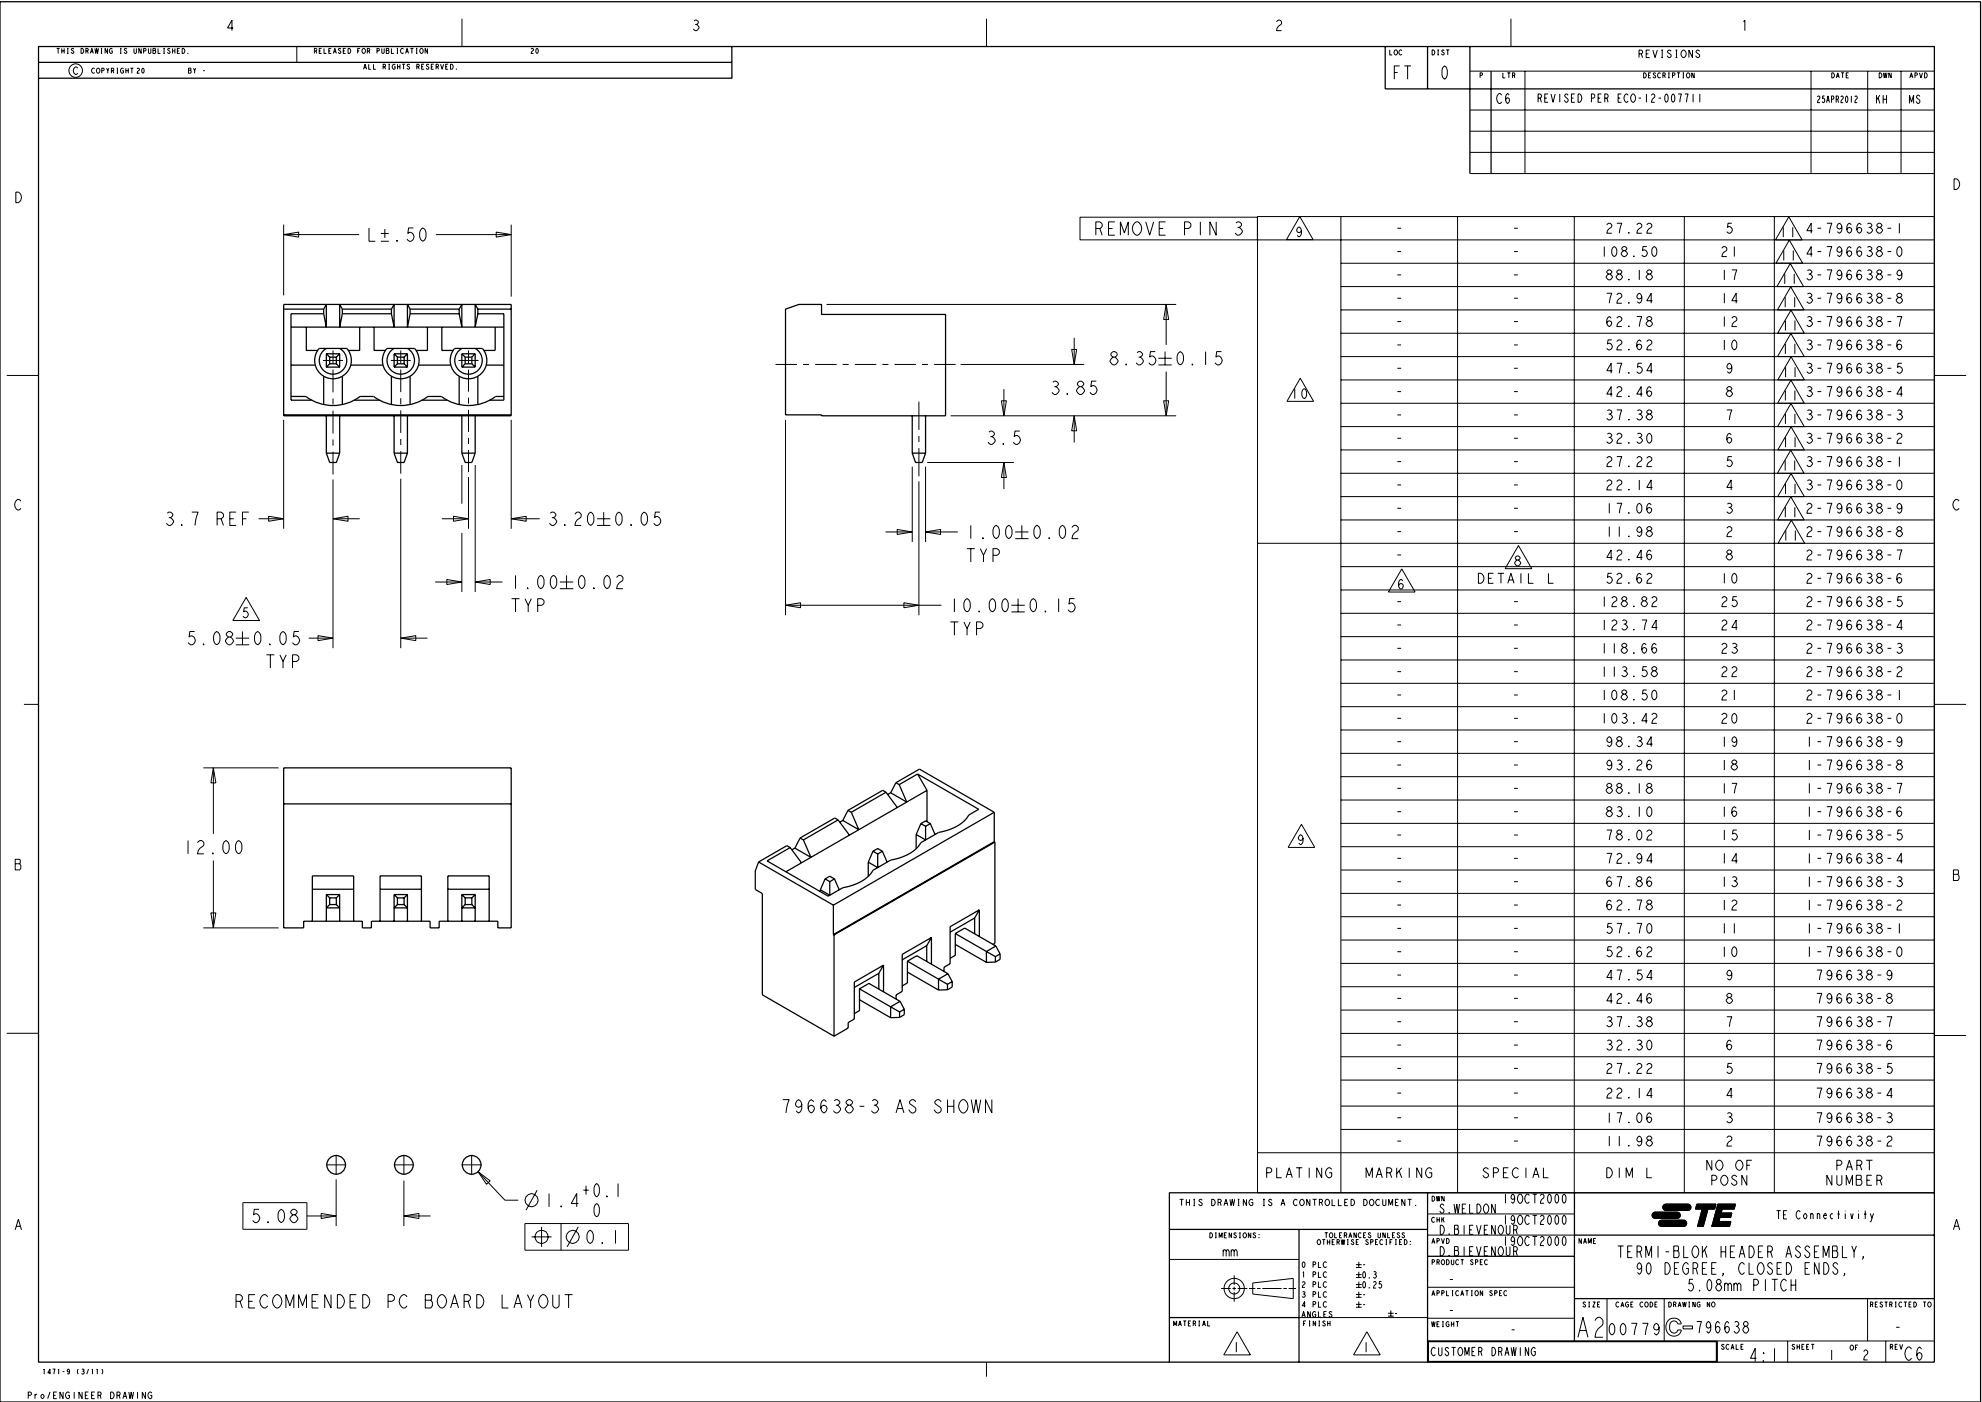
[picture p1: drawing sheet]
<svg xmlns="http://www.w3.org/2000/svg" width="594mm" height="421mm" viewBox="0 0 594 421" stroke-linecap="round" stroke-linejoin="round" font-family="sans-serif">
<g fill="none" stroke="#000" stroke-width=".3">
<path d="M17 14.5h.9M17.4 14.5v1.5M18.5 14.5v1.5M18.5 15.3h.7M19.2 14.5v1.5M20.2 14.5h.3M20.2 16h.3M20.3 14.5v1.5M22.1 14.8l-.2-.3-.5 .3 .7 .7-.1 .4-.3 .1-.4-.3M24.3 14.5a.76 .76 0 0 1 .8 .8 .76 .76 0 0 1-.8 .7zM25.7 15.3l.7-.2v-.5l-.7-.1v1.5M26.2 15.3l.3 .7"/>
<path d="M27.1 16l.5-1.5 .4 1.5M27.3 15.5h.5M28.5 14.5l.2 1.5 .3-1.5 .3 1.5 .2-1.5M30.3 14.5h.3M30.3 16h.3M30.4 14.5v1.5M32.2 14.5v1.5l-.7-1.5v1.5M33.7 14.8l-.3-.3a.77 .77 0 0 0-.6 .8 .77 .77 0 0 0 .6 .7l.3-.2v-.5h-.4M36 14.5h.4M36 16h.4M36.2 14.5v1.5M38 14.8l-.3-.3-.4 .3 .7 .7-.1 .4-.3 .1-.4-.3"/>
<path d="M40.2 14.5v1.3l.3 .2 .4-.2v-1.3M42.4 14.5v1.5l-.8-1.5v1.5M43.1 15.3l.6-.2v-.5l-.6-.1v1.5M44.5 14.5v1.3l.3 .2 .4-.2v-1.3M45.9 14.5l.7 .1 .1 1.2-.2 .2h-.6zM45.9 15.1h.6M47.4 14.5v1.5h.7M49 14.5h.4M49 16h.4M49.2 14.5v1.5M51 14.8l-.3-.3-.4 .3 .7 .7-.1 .4-.3 .1-.4-.3M51.7 14.5v1.5"/>
<path d="M51.7 15.3h.8M52.5 14.5v1.5M53.2 15.3h.4M53.9 14.5h-.7v1.5h.7M54.6 14.5a.76 .76 0 0 1 .8 .8 .76 .76 0 0 1-.8 .7zM56.3 15.9l.1 .1zM69.9 8.4h-1.6l1.3-2.4v3.2M89 14v4.7M94.3 15.3l.6-.2v-.5l-.6-.1v1.5M94.7 15.3l.3 .7M95.7 15.3h.5M96.5 14.5h-.8v1.5h.8"/>
<path d="M97.2 14.5v1.5h.7M98.6 15.3h.5M99.3 14.5h-.7v1.5h.7M100 16l.4-1.5 .5 1.5M100.2 15.5h.5M102.2 14.8l-.2-.3-.5 .3 .7 .7-.1 .4-.3 .1-.4-.4M103 15.3h.4M103.7 14.5h-.7v1.5h.7M104.4 14.5a.76 .76 0 0 1 .8 .8 .76 .76 0 0 1-.8 .7zM107.3 15.3h.4M108 14.5h-.7v1.5M108.8 14.6l.2-.1a.77 .77 0 0 1 .6 .8 .77 .77 0 0 1-.6 .7l-.5-.7z"/>
<path d="M110.2 15.3l.6-.2v-.5l-.6-.1v1.5M110.6 19.3v1.5h.7M110.6 15.3l.3 .7M112 19.3v1.5h.7M113.1 15.3l.6-.2v-.5l-.6-.1v1.5M114.5 14.5v1.3l.3 .2 .4-.2v-1.3M115.9 14.5l.7 .1 .1 1.2-.2 .2h-.6zM115.9 15.1h.6M116.5 19.3h.4M116.7 19.3v1.5M117.4 14.5v1.5h.7M118.5 19.5l-.3-.2a.77 .77 0 0 0-.6 .7 .77 .77 0 0 0 .6 .8l.3-.3v-.5h-.3"/>
<path d="M119 14.5h.4M119 16h.4M119.2 14.5v1.5M119.2 19.3v1.5M120 19.3v1.5M120.6 19.3h.9M121 14.8l-.3-.3a.77 .77 0 0 0-.6 .8 .77 .77 0 0 0 .6 .7l.3-.2M121 19.3v1.5M121.6 16l.5-1.5 .4 1.5M121.8 15.5h.6M122.8 19.5l-.2-.2-.5 .2 .7 .8v.4l-.4 .1-.4-.4M123.1 14.5h.9"/>
<path d="M123.5 14.5v1.5M124.8 14.5h.4M124.8 16h.4M125 14.5v1.5M126.1 14.6l.2-.1a.77 .77 0 0 1 .7 .8 .77 .77 0 0 1-.7 .7l-.4-.7zM127.2 19.3h-.7v1.5h.7M128.2 14.5v1.5l-.7-1.5v1.5M128.6 19.5l-.2-.2-.5 .2 .7 .8-.1 .4-.3 .1-.4-.4M130.1 19.3h-.8v1.5h.8M132.1 19.3l.5 1.5 .4-1.5M134.4 19.3h-.7v1.5h.7M135.1 19.3a.76 .76 0 0 1 .8 .7 .76 .76 0 0 1-.8 .8z"/>
<path d="M138.6 5.6v8.4M159.3 14.8l.2-.3 .5 .3-.7 1.2h.7M160.9 14.6h.3l.2 .4v.5l-.3 .5-.4-.5zM208.1 6.3l.4-.3a.79 .79 0 0 1 1 .8l-.6 .5a.88 .88 0 0 1 .5 1.4 .88 .88 0 0 1-1.5 0M208.5 7.3h.4M295.9 5.6v8.4M382.8 6.5l.6-.5h.4l.6 .5a1.22 1.22 0 0 1-1 1.4l-.5 1.3h1.5M416.8 15v1.5h.7M418.3 15.1l.2-.1a.78 .78 0 0 1 .7 .7 .78 .78 0 0 1-.7 .8l-.4-.8zM419.8 19.8h-1.6v4M420.4 15.2l-.2-.2a.77 .77 0 0 0-.7 .7 .77 .77 0 0 0 .7 .8l.2-.3M421.2 19.8h2"/>
<path d="M422.2 19.8v4M429.5 15a.76 .76 0 0 1 .8 .7 .76 .76 0 0 1-.8 .8zM431.1 15h.4M431.1 16.5h.4M431.3 15v1.5M433.1 15.2l-.2-.2-.5 .2 .7 .8-.1 .4-.3 .1-.4-.4M433.8 15h.9M434.2 15v1.5M453.2 5.6v8.4M491.6 16.1l.9-.1v-.8l-.9-.2v2.3M492.2 16.1l.4 1.2M493.7 16.1h.7"/>
<path d="M494.8 15h-1.1v2.3h1.1M495.7 15l.7 2.3 .6-2.3M498.2 15h.6M498.3 17.3h.5M498.5 15v2.3M501.2 15.4l-.4-.4-.7 .4 .2 .4 .9 .7-.1 .6-.6 .2-.5-.6M502.5 15h.6M502.5 17.3h.6M502.8 15v2.3M504.5 15.2l.3-.2a1.14 1.14 0 0 1 .9 1.1 1.14 1.14 0 0 1-.9 1.2l-.3-.2a1.3 1.3 0 0 1 0-1.9zM507.6 15v2.3l-1.1-2.3v2.3M509.7 15.4l-.4-.4-.6 .4 .1 .4 .9 .7-.1 .6-.5 .2-.6-.6"/>
<path d="M522.9 6.5l.4-.5v3.2M23.3 20.5l-.4-.4a1.14 1.14 0 0 0-.9 1.1 1.14 1.14 0 0 0 .9 1.1l.4-.3M28.4 20.7l-.3-.3a.77 .77 0 0 0-.6 .8 .77 .77 0 0 0 .6 .8l.3-.3M29.2 20.6l.1-.2a.77 .77 0 0 1 .7 .8 .77 .77 0 0 1-.7 .8l-.4-.8zM30.5 21.2l.7-.1v-.5l-.7-.2v1.6M32 20.4l.3 .8v.8M32.7 20.4l-.4 .8M33.4 21.2l.6-.1v-.5l-.6-.2v1.6M33.9 21.2l.2 .8M35 20.4h.4M35 22h.4M35.2 20.4v1.6"/>
<path d="M37 20.7l-.3-.3a.77 .77 0 0 0-.6 .8 .77 .77 0 0 0 .6 .8l.3-.3v-.5h-.3M37.7 20.4v1.6M37.7 21.2h.8M38.5 20.4v1.6M39.1 20.4h.9M39.5 20.4v1.6M41.1 20.7l.3-.3 .4 .3-.7 1.3h.7M42.7 20.6l.2-.2 .3 .5v.6l-.3 .5-.4-.5zM56.5 20.4l.7 .2 .1 1.1-.2 .3h-.6zM56.5 21.1h.6M58 20.4l.4 .8v.8M58.7 20.4l-.3 .8"/>
<path d="M60.9 21.2h.5M109 20.8l.5-1.5 .4 1.5M109.2 20.3h.6M114.9 20l.6-.1v-.5l-.6-.1v1.5M115.4 20l.2 .8M116.5 20.8h.4M119.2 20h.8M125 20l.6-.1v-.5l-.6-.1v1.5M125.5 20l.2 .8M126.5 20h.4M129.3 20h.5M130.8 20l.6-.1v-.5l-.6-.1v1.5"/>
<path d="M131.2 20l.3 .8M133.7 20h.4M136.8 20.7l.1 .1zM418.2 21.8h1M432.9 20.1l.4-.3a2.71 2.71 0 0 1 0 4 2.82 2.82 0 0 1-.4-3.7zM440.8 33h139.3M440.8 21.3h139.3M440.8 39.4h139.3M443.9 22.6l.6-.1v-.5l-.6-.2v1.6M450.4 28.5l-.5-.5a1.6 1.6 0 0 0-1 1.5 1.6 1.6 0 0 0 1 1.5l.5-.4M450.7 21.8v1.6h.7M452.1 21.8h.9"/>
<path d="M452.5 21.8v1.6M452.6 28.5l-.4-.5a2.03 2.03 0 0 0 0 3 .99 .99 0 0 0 0-1.7l-.5 .3-.1 .5M453.6 22.6l.6-.1v-.5l-.6-.2v1.6M454.1 22.6l.2 .8M457.4 21.3v30.8M461.3 29.4h.6l.4-.4v-.4l-.4-.4h-.6v2.5M461.9 29.4l.4 1.3M463.3 29.4h.6M464.3 28.2h-1v2.5h1M465.2 28.2l.6 2.5 .6-2.5M467.8 28.2v2.5M470.3 28.6l-.4-.4-.6 .4 .1 .4 .9 .8-.1 .7-.5 .2-.5-.6"/>
<path d="M471.3 29.4h.6M472.3 28.2h-1v2.5h1M473.3 28.2a1.26 1.26 0 0 1 1.1 1.2 1.26 1.26 0 0 1-1.1 1.3zM477.3 29.4h.6l.4-.4v-.4l-.4-.4h-.6v2.5M479.3 29.4h.6M480.3 28.2h-1v2.5h1M481.3 29.4h.6l.4-.4v-.4l-.4-.4h-.6v2.5M481.9 29.4l.4 1.3M485.3 29.4h.6M486.3 28.2h-1v2.5h1M488.3 28.6l-.4-.4a1.33 1.33 0 0 0-.9 1.2 1.33 1.33 0 0 0 .9 1.3l.4-.4M489.4 28.4l.3-.2a1.33 1.33 0 0 1 .8 1.2 1.33 1.33 0 0 1-.8 1.3l-.3-.2a1.63 1.63 0 0 1 0-2.1z"/>
<path d="M491.4 29.4h.8M493 21.8a.76 .76 0 0 1 .8 .8 .76 .76 0 0 1-.8 .8zM493.8 28.2v2.5M494.4 22.6h.4M495.1 21.8h-.7v1.6h.7M495.3 28.6l.6-.4 .4 .4-.1 .6a1.68 1.68 0 0 0-.9 1.5h1M496.6 22.1l-.3-.3-.5 .3 .8 .8-.1 .3-.4 .2-.4-.4M497.4 29.4h.8M498 22.1l-.3-.3a.77 .77 0 0 0-.6 .8 .77 .77 0 0 0 .6 .8l.3-.3M498.7 22.6l.7-.1v-.5l-.7-.2v1.6M499.2 22.6l.3 .8M499.5 28.4l.3-.2a1.7 1.7 0 0 1 0 2.5 1.76 1.76 0 0 1-.3-2.3z"/>
<path d="M500.3 21.8h.4M500.3 23.4h.4M500.5 21.8v1.6M501.5 28.4l.3-.2a1.7 1.7 0 0 1 0 2.5 1.76 1.76 0 0 1-.3-2.3zM501.6 22.6l.6-.1v-.5l-.6-.2v1.6M503 21.8h.9M503.3 28.2h1l-.5 2.5M503.4 21.8v1.6M504.7 21.8h.3M504.7 23.4h.3M504.9 21.8v1.6M505.3 28.2h1l-.5 2.5"/>
<path d="M506 22l.2-.2a.77 .77 0 0 1 .6 .8 .77 .77 0 0 1-.6 .8l-.4-.8zM507.8 28.2v2.5M508.1 21.8v1.6l-.7-1.6v1.6M509.8 28.2v2.5M543.2 21.3v30.8M545.1 29.1l.3-.3 .4 .3-.7 1.7h.7M547.2 28.8h-.5l-.1 .8 .2-.1a.69 .69 0 0 1 .5 .6 .69 .69 0 0 1-.5 .7l-.3-.4M547.8 30.8l.4-2 .5 2M548 30.1h.5M549.3 29.8h.4l.3-.3-.3-.7h-.4v2M549.4 21.8a.76 .76 0 0 1 .8 .8 .76 .76 0 0 1-.8 .8zM550.7 29.8h.4l.3-.3-.3-.7h-.4v2"/>
<path d="M550.7 23.4l.5-1.6 .4 1.6M550.9 22.9h.5M551.1 29.8l.3 1M552.1 29.1l.3-.3 .4 .3-.7 1.7h.7M552.2 21.8h.9M552.6 21.8v1.6M553.7 29l.1-.2 .2 .2 .2 .5-.1 .9-.3 .4-.3-.7zM553.7 22.6h.5M554.4 21.8h-.7v1.6h.7M555.2 28.8v2M556.3 29.1l.3-.3 .4 .3-.7 1.7h.7M560.1 21.3v30.8"/>
<path d="M562.8 28.5v2.5M563.3 29.4l.5 1.6M563.6 21.8a.76 .76 0 0 1 .8 .8 .76 .76 0 0 1-.8 .8zM563.8 28.5l-1 1.5M564.8 28.5v2.5M564.8 29.8h1M564.9 21.8l.2 1.6 .3-1.6 .3 1.6 .2-1.6M565.8 28.5v2.5M567.2 21.8v1.6l-.7-1.6v1.6M570.1 21.3v30.8M572.7 31v-2.5l.6 2.1 .6-2.1v2.5M572.8 23.4l.4-1.6 .5 1.6"/>
<path d="M573 22.9h.5M574.3 22.6l.7-.1v-.5l-.7-.2v1.6M575.7 21.8l.4 1.6 .5-1.6M575.8 29l-.4-.5-.6 .5 .1 .4 .9 .8-.1 .6-.5 .2-.5-.6M577.2 21.8a.76 .76 0 0 1 .8 .8 .76 .76 0 0 1-.8 .8zM4.7 57.6a1.59 1.59 0 0 1 1.7 1.6 1.59 1.59 0 0 1-1.6 1.6zM440.8 52.1h139.3M440.8 45.7h139.3M586 53.6a1.59 1.59 0 0 1 1.7 1.6 1.59 1.59 0 0 1-1.7 1.6zM85.1 70.4l4.5-.8v1.5zM85.1 67.4v21.2M85.1 70.4h22.6"/>
<path d="M110.7 68.4v4h1.9M114.2 72.4h2.4M114.2 70h2.4M115.4 68.7v2.7M119 72l.2 .4h-.2zM124 68.4h-1.5l-.2 1.6 .5-.3a1.34 1.34 0 0 1 1.4 1.3 1.34 1.34 0 0 1-1.4 1.4l-.7-.7M126.3 68.7l.5-.3 .5 .3a2.53 2.53 0 0 1-.5 3.7l-.5-.4a2.77 2.77 0 0 1 0-3.3zM130.7 70.4h22.6M148.8 69.6l4.5 .8-4.5 .7zM153.3 67.4v21.6M323.9 65.1h53.2v6.8h-53.2zM328.7 68.5h1.1l.5-.3 .3-.3v-.7l-.3-.3-.5-.4h-1.1v4"/>
<path d="M329.8 68.5l.8 2M332.5 68.5h1.1M334.4 66.5h-1.9v4h1.9M336 70.5v-4l1.2 3.4 1.2-3.4v4M340.3 66.9l.5-.4a2.03 2.03 0 0 1 1.6 2 2.03 2.03 0 0 1-1.6 2 2.29 2.29 0 0 1-.5-3.6zM343.6 66.5l1.2 4 1.2-4M347.7 68.5h1.1M349.6 66.5h-1.9v4h1.9M355.3 68.5h1.1l.5-.3 .3-.3v-.7l-.3-.3-.5-.4h-1.1v4M360 66.5v4M364.8 66.5v4l-1.9-4v4M370.7 66.9l.5-.4a1 1 0 0 1 1.2 1l-.8 .7a1.15 1.15 0 0 1 .9 1.6 1.15 1.15 0 0 1-1.8 .4l-.2-.3"/>
<path d="M371.2 68.2h.4M377.1 65h203v292.8h-203zM377.1 72h203M389.8 64.9l4 7h-8zM390.3 69.1l-.2 .5-.5 .2-.5-.2a1.09 1.09 0 0 1 .5-1.5l.4 .2a1.9 1.9 0 0 1-.4 2.8l-.5-.5M402.1 79h178M402.1 65v292.8M419.1 75.5h1.1M419.1 68.5h1.1M437.1 65v292.8M454.1 75.5h1.1M454.1 68.5h1.1"/>
<path d="M472.1 65v292.8M481.1 74v3M481.9 67.5l.6-.5h.3l.6 .5a1.16 1.16 0 0 1-.9 1.2l-.6 1.3h1.5M483.8 74.2l.3-.2 .4 .2a1.84 1.84 0 0 1-.4 2.8l-.3-.3a1.99 1.99 0 0 1 0-2.5zM484.9 67h1.5l-.8 3M487 75.2l-.6-.5a.77 .77 0 0 1 .9-.7l.6 .5v.2l-.6 .5M488.5 69.7l.1 .3zM490 76.7l.1 .3zM490.9 67.5l.6-.5h.3l.6 .5a1.17 1.17 0 0 1-.9 1.2l-.6 1.3h1.5M493.9 74h-1.1l-.2 1.2a.94 .94 0 0 1 1.2 .1 .94 .94 0 0 1 0 1.3 .94 .94 0 0 1-1.2 .1l-.2-.2M493.9 67.5l.6-.5h.3l.6 .5a1.16 1.16 0 0 1-.9 1.2l-.6 1.3h1.5M495.8 74.2l.3-.2 .4 .2a1.84 1.84 0 0 1-.4 2.8l-.3-.3a2.01 2.01 0 0 1 0-2.5z"/>
<path d="M505.1 65v292.8M516.4 74.5l.6-.5h.3l.6 .5a1.16 1.16 0 0 1-.9 1.2l-.6 1.3h1.5M519.4 67h-1.1l-.2 1.2a.92 .92 0 0 1 1.3 .2 .92 .92 0 0 1-.2 1.3 .92 .92 0 0 1-1.3-.2M520.1 74v3M532.1 65v292.8M532.5 72l4-7 4 7M532.6 78.9l4-6.9 4 6.9M534.8 68.1v3M535 75.1v3M537.7 68.1v3M537.8 75.1v3M543.6 76.2h-1.7l1.3-2.2v3"/>
<path d="M543.6 69.2h-1.7l1.3-2.2v3M545.1 75.5h1.1M545.1 68.5h1.1M547.9 74h1.5l-.8 3M547.9 67h1.5l-.8 3M552.4 75l-.2 .5-.6 .2-.5-.2a1.07 1.07 0 0 1 .5-1.5l.4 .2a1.84 1.84 0 0 1-.4 2.8l-.5-.5M552.4 68l-.2 .5-.6 .2-.5-.2a1.07 1.07 0 0 1 .5-1.5l.4 .2a1.84 1.84 0 0 1-.4 2.8l-.5-.5M555.2 74.5l-.6-.5-.3 .2a1.84 1.84 0 0 0 .3 2.8 1.07 1.07 0 0 0 .6-1.5l-.6-.3-.5 .3-.2 .5M555.2 67.5l-.6-.5-.3 .2a1.84 1.84 0 0 0 .3 2.8 1.07 1.07 0 0 0 .6-1.5l-.6-.3-.5 .3-.2 .5M558.2 74.5l-.6-.5-.3 .2a1.84 1.84 0 0 0 .3 2.8 1.07 1.07 0 0 0 .6-1.5l-.6-.3-.5 .3-.2 .5M558.2 67.5l-.6-.5-.3 .2a1.84 1.84 0 0 0 .3 2.8 1.07 1.07 0 0 0 .6-1.5l-.6-.3-.5 .3-.2 .5M560.1 74.2l.4-.2a.77 .77 0 0 1 .9 .7l-.6 .5a.86 .86 0 0 1 .5 1.4 .86 .86 0 0 1-1.4-.1"/>
<path d="M560.1 67.2l.4-.2a.77 .77 0 0 1 .9 .7l-.6 .5a.86 .86 0 0 1 .5 1.4 .86 .86 0 0 1-1.4-.1M560.5 75.2h.3M560.5 68.2h.3M563.5 75.2l-.6-.5a.77 .77 0 0 1 .9-.7l.6 .5v.2l-.6 .5M563.5 68.2l-.6-.5a.77 .77 0 0 1 .9-.7l.6 .5v.2l-.6 .5M566.1 75.5h1.1M566.1 68.5h1.1M569.3 74.2l.3-.2 .4 .2a1.84 1.84 0 0 1-.4 2.8l-.3-.3a2.01 2.01 0 0 1 0-2.5zM569.6 67v3M247.9 91.3h104.8M349.7 91.3l.8 4.5h-1.5zM349.7 91.3v12.2"/>
<path d="M402.1 100h178M402.1 93h178M402.1 86h178M419.1 96.5h1.1M419.1 89.5h1.1M419.1 82.5h1.1M454.1 96.5h1.1M454.1 89.5h1.1M454.1 82.5h1.1M481.9 88h1.5l-.8 3M482.5 82.2l-.6-.5a.75 .75 0 0 1 .5-.7 .75 .75 0 0 1 .8 .2l.2 .5-.6 .5M483.2 95.5l-.6-.5-.3 .2a1.84 1.84 0 0 0 .3 2.8 1.07 1.07 0 0 0 .6-1.5l-.6-.3-.5 .3-.2 .5"/>
<path d="M484.9 95.5l.6-.5h.3l.6 .5a1.16 1.16 0 0 1-.9 1.2l-.6 1.3h1.5M484.9 88.5l.6-.5h.3l.6 .5a1.16 1.16 0 0 1-.9 1.2l-.6 1.3h1.5M485.5 82.2l-.6-.5a.77 .77 0 0 1 .9-.7l.6 .5v.2l-.6 .5M488.5 97.7l.1 .3zM488.5 90.7l.1 .3zM488.5 83.7l.1 .3zM490.9 95h1.5l-.8 3M491.6 81v3M492.4 89l-.2 .5-.6 .2-.5-.2a1.07 1.07 0 0 1 .5-1.5l.4 .2a1.83 1.83 0 0 1-.4 2.8l-.5-.5M494.5 96.2l-.6-.5a.78 .78 0 0 1 .9-.7l.6 .5-.2 .5-.4 .2M494.5 82.2l-.6-.5a.78 .78 0 0 1 .9-.7l.6 .5v.2l-.6 .5M495.6 90.2h-1.7l1.3-2.2v3"/>
<path d="M517.1 81v3M517.1 88v3M517.1 95v3M519.4 95.5l.6-.5h.3l.6 .5a1.17 1.17 0 0 1-.9 1.2l-.6 1.3h1.5M519.4 81h1.5l-.8 3M521.1 90.2h-1.7l1.3-2.2v3M532.9 86l4-7 4 7M533.1 93l4-7 4 7M533.1 100l4-7 4 7M535.3 82.1v3M535.4 89.1v3M535.5 96.1v3"/>
<path d="M538.1 82.1v3M538.3 89.1v3M538.3 96.1v3M542.1 95.2l.4-.2a.77 .77 0 0 1 .9 .7l-.6 .5a.86 .86 0 0 1 .5 1.4 .86 .86 0 0 1-1.4-.1M542.1 88.2l.4-.2a.77 .77 0 0 1 .9 .7l-.6 .5a.86 .86 0 0 1 .5 1.4 .86 .86 0 0 1-1.4-.1M542.1 81.2l.4-.2a.77 .77 0 0 1 .9 .7l-.6 .5a.86 .86 0 0 1 .5 1.4 .86 .86 0 0 1-1.4-.1M542.5 96.2h.3M542.5 89.2h.3M542.5 82.2h.3M545.1 96.5h1.1M545.1 89.5h1.1M545.1 82.5h1.1"/>
<path d="M547.9 95h1.5l-.8 3M547.9 88h1.5l-.8 3M547.9 81h1.5l-.8 3M552.4 96l-.2 .5-.6 .2-.5-.2a1.07 1.07 0 0 1 .5-1.5l.4 .2a1.84 1.84 0 0 1-.4 2.8l-.5-.5M552.4 89l-.2 .5-.6 .2-.5-.2a1.07 1.07 0 0 1 .5-1.5l.4 .2a1.84 1.84 0 0 1-.4 2.8l-.5-.5M552.4 82l-.2 .5-.6 .2-.5-.2a1.07 1.07 0 0 1 .5-1.5l.4 .2a1.84 1.84 0 0 1-.4 2.8l-.5-.5M555.2 95.5l-.6-.5-.3 .2a1.84 1.84 0 0 0 .3 2.8 1.07 1.07 0 0 0 .6-1.5l-.6-.3-.5 .3-.2 .5M555.2 88.5l-.6-.5-.3 .2a1.84 1.84 0 0 0 .3 2.8 1.07 1.07 0 0 0 .6-1.5l-.6-.3-.5 .3-.2 .5M555.2 81.5l-.6-.5-.3 .2a1.84 1.84 0 0 0 .3 2.8 1.07 1.07 0 0 0 .6-1.5l-.6-.3-.5 .3-.2 .5M558.2 95.5l-.6-.5-.3 .2a1.83 1.83 0 0 0 .3 2.8 1.07 1.07 0 0 0 .6-1.5l-.6-.3-.5 .3-.2 .5M558.2 88.5l-.6-.5-.3 .2a1.83 1.83 0 0 0 .3 2.8 1.07 1.07 0 0 0 .6-1.5l-.6-.3-.5 .3-.2 .5M558.2 81.5l-.6-.5-.3 .2a1.83 1.83 0 0 0 .3 2.8 1.07 1.07 0 0 0 .6-1.5l-.6-.3-.5 .3-.2 .5"/>
<path d="M560.1 95.2l.4-.2a.77 .77 0 0 1 .9 .7l-.6 .5a.86 .86 0 0 1 .5 1.4 .86 .86 0 0 1-1.4-.1M560.1 88.2l.4-.2a.77 .77 0 0 1 .9 .7l-.6 .5a.86 .86 0 0 1 .5 1.4 .86 .86 0 0 1-1.4-.1M560.1 81.2l.4-.2a.77 .77 0 0 1 .9 .7l-.6 .5a.86 .86 0 0 1 .5 1.4 .86 .86 0 0 1-1.4-.1M560.5 96.2h.3M560.5 89.2h.3M560.5 82.2h.3M563.5 96.2l-.6-.5a.77 .77 0 0 1 .9-.7l.6 .5-.6 .7M563.5 89.2l-.6-.5a.77 .77 0 0 1 .9-.7l.6 .5v.2l-.6 .5M563.5 82.2l-.6-.5a.77 .77 0 0 1 .9-.7l.6 .5v.2l-.6 .5M566.1 96.5h1.1M566.1 89.5h1.1M566.1 82.5h1.1"/>
<path d="M568.9 95h1.5l-.8 3M569.5 89.2l-.6-.5a.77 .77 0 0 1 .9-.7l.6 .5-.2 .5-.4 .2M570.4 82l-.2 .5-.6 .2-.5-.2a1.07 1.07 0 0 1 .5-1.5l.4 .2a1.84 1.84 0 0 1-.4 2.8l-.5-.5M2 112.6h9.6M96.9 108.1h6M99.9 105.1v3.9M99.9 110.8v6.9M99.9 119.5v1.8M117.2 108.1h6M120.2 105.1v3.9M120.2 110.8v6.8M120.2 119.4v1.9"/>
<path d="M137.5 108.1h6M140.5 105.1v3.9M140.5 110.8v6.7M140.5 119.3v1.8M232.6 109.3h6.4M240.8 109.3h1.9M244.5 109.3h6.4M252.7 109.3h1.9M256.4 109.3h6.4M264.6 109.3h1.8M268.3 109.3h6.4M276.5 109.3h1.8"/>
<path d="M280.2 109.3h6.4M288.1 109.3h37.1M301.1 116.7v8M315.8 114.7l.4-.4a1 1 0 0 1 1.2 1l-.7 .7a1.15 1.15 0 0 1 .9 1.6 1.15 1.15 0 0 1-1.8 .4l-.3-.3M316.2 116h.5M320 118l.3 .3h-.3zM321.4 104.8h1.5l-.7 4.5zM322.2 101.3v8M323.4 116.3a1.13 1.13 0 0 1 1.6 .2 1.13 1.13 0 0 1-.3 1.6 1.13 1.13 0 0 1-1.6-.4 .83 .83 0 0 1 .3-1.4zM323.8 116l-.7-.7a1 1 0 0 1 1.2-1l.7 .7-.2 .7-.5 .3M328.8 114.3h-1.4l-.2 1.7 .4-.3a1.34 1.34 0 0 1 1.5 1.3 1.34 1.34 0 0 1-1.5 1.3l-.7-.6M333.4 107.5a1.14 1.14 0 0 1 1.7 .1 1.14 1.14 0 0 1-.3 1.6 1.14 1.14 0 0 1-1.6-.4 .82 .82 0 0 1 .2-1.3z"/>
<path d="M333.9 107.1l-.7-.6a1 1 0 0 1 1.2-1l.7 .6-.3 .7-.4 .3M337.7 109.1l.2 .4h-.2zM341 105.8l.5-.3a1 1 0 0 1 1.2 1l-.7 .6a1.15 1.15 0 0 1 .8 1.7 1.15 1.15 0 0 1-1.8 .3l-.2-.3M341.5 107.1h.5M346.5 105.5h-1.5l-.2 1.6 .5-.3a1.34 1.34 0 0 1 1.4 1.3 1.34 1.34 0 0 1-1.4 1.4l-.7-.7M347.4 107.5h4M347.4 109.5h4M349.4 105.5v4M349.7 111.5v13.2M353.5 105.8l.5-.3 .5 .3a2.53 2.53 0 0 1-.5 3.7l-.5-.4a2.78 2.78 0 0 1 0-3.3zM357.5 109.1l.3 .4h-.3zM361.6 105.5v4"/>
<path d="M366.3 105.5h-1.4l-.2 1.6 .4-.3a1.34 1.34 0 0 1 1.5 1.3 1.34 1.34 0 0 1-1.5 1.4l-.7-.7M388.3 116.6v3M390 113.5l4 6.9h-8zM390.8 116.8l.4-.2 .3 .2a1.9 1.9 0 0 1-.3 2.8l-.4-.3a2.07 2.07 0 0 1 0-2.5zM402.1 114h178M402.1 107h178M419.1 117.5h1.1M419.1 110.5h1.1M419.1 103.5h1.1M454.1 117.5h1.1M454.1 110.5h1.1M454.1 103.5h1.1"/>
<path d="M483.4 102h-1.1l-.2 1.2a.92 .92 0 0 1 1.3 .2 .92 .92 0 0 1-.2 1.3 .92 .92 0 0 1-1.3-.2M483.6 118.2h-1.7l1.3-2.2v3M483.6 111.2h-1.7l1.3-2.2v3M484.9 116.5l.6-.5h.3l.6 .5a1.16 1.16 0 0 1-.9 1.2l-.6 1.3h1.5M484.9 109h1.5l-.8 3M484.9 102.5l.6-.5h.3l.6 .5a1.16 1.16 0 0 1-.9 1.2l-.6 1.3h1.5M488.5 118.7l.1 .3zM488.5 111.7l.1 .3zM488.5 104.7l.1 .3zM492.2 102.5l-.6-.5-.3 .2a1.84 1.84 0 0 0 .3 2.8 1.07 1.07 0 0 0 .6-1.5l-.6-.3-.5 .3-.2 .5M492.4 109h-1.1l-.2 1.2a.93 .93 0 0 1 1.3 .2 .93 .93 0 0 1-.2 1.3 .93 .93 0 0 1-1.3-.2M492.6 118.2h-1.7l1.3-2.2v3"/>
<path d="M493.9 102.5l.6-.5h.3l.6 .5a1.16 1.16 0 0 1-.9 1.2l-.6 1.3h1.5M495.2 116.5l-.6-.5-.3 .2a1.84 1.84 0 0 0 .3 2.8 1.07 1.07 0 0 0 .6-1.5l-.6-.3-.5 .3-.2 .5M495.6 111.2h-1.7l1.3-2.2v3M517.1 102v3M518.5 117.2l-.6-.5a.77 .77 0 0 1 .9-.7l.6 .5-.2 .5-.4 .2M519.4 110l-.2 .5-.6 .2-.5-.2a1.07 1.07 0 0 1 .5-1.5l.4 .2a1.84 1.84 0 0 1-.4 2.8l-.5-.5M519.8 102.2l.3-.2 .4 .2a1.84 1.84 0 0 1-.4 2.8l-.3-.3a2.01 2.01 0 0 1 0-2.5zM533.1 107l4-7 4 7M533.2 113.9l4-6.9 4 6.9M535.5 103.1v3M535.5 117.1v3M535.5 110.1v3"/>
<path d="M538.3 103.1v3M538.3 117.1v3M538.4 110.1v3M542.1 116.2l.4-.2a.77 .77 0 0 1 .9 .7l-.6 .5a.86 .86 0 0 1 .5 1.4 .86 .86 0 0 1-1.4-.1M542.1 109.2l.4-.2a.77 .77 0 0 1 .9 .7l-.6 .5a.86 .86 0 0 1 .5 1.4 .86 .86 0 0 1-1.4-.1M542.1 102.2l.4-.2a.77 .77 0 0 1 .9 .7l-.6 .5a.86 .86 0 0 1 .5 1.4 .86 .86 0 0 1-1.4-.1M542.5 117.2h.3M542.5 110.2h.3M542.5 103.2h.3M545.1 117.5h1.1M545.1 110.5h1.1M545.1 103.5h1.1"/>
<path d="M547.9 116h1.5l-.8 3M547.9 109h1.5l-.8 3M547.9 102h1.5l-.8 3M552.4 117l-.2 .5-.6 .2-.5-.2a1.07 1.07 0 0 1 .5-1.5l.4 .2a1.84 1.84 0 0 1-.4 2.8l-.5-.5M552.4 110l-.2 .5-.6 .2-.5-.2a1.07 1.07 0 0 1 .5-1.5l.4 .2a1.84 1.84 0 0 1-.4 2.8l-.5-.5M552.4 103l-.2 .5-.6 .2-.5-.2a1.07 1.07 0 0 1 .5-1.5l.4 .2a1.84 1.84 0 0 1-.4 2.8l-.5-.5M555.2 116.5l-.6-.5-.3 .2a1.84 1.84 0 0 0 .3 2.8 1.07 1.07 0 0 0 .6-1.5l-.6-.3-.5 .3-.2 .5M555.2 109.5l-.6-.5-.3 .2a1.84 1.84 0 0 0 .3 2.8 1.07 1.07 0 0 0 .6-1.5l-.6-.3-.5 .3-.2 .5M555.2 102.5l-.6-.5-.3 .2a1.84 1.84 0 0 0 .3 2.8 1.07 1.07 0 0 0 .6-1.5l-.6-.3-.5 .3-.2 .5M558.2 116.5l-.6-.5-.3 .2a1.84 1.84 0 0 0 .3 2.8 1.07 1.07 0 0 0 .6-1.5l-.6-.3-.5 .3-.2 .5M558.2 109.5l-.6-.5-.3 .2a1.84 1.84 0 0 0 .3 2.8 1.07 1.07 0 0 0 .6-1.5l-.6-.3-.5 .3-.2 .5M558.2 102.5l-.6-.5-.3 .2a1.83 1.83 0 0 0 .3 2.8 1.07 1.07 0 0 0 .6-1.5l-.6-.3-.5 .3-.2 .5"/>
<path d="M560.1 116.2l.4-.2a.77 .77 0 0 1 .9 .7l-.6 .5a.86 .86 0 0 1 .5 1.4 .86 .86 0 0 1-1.4-.1M560.1 109.2l.4-.2a.77 .77 0 0 1 .9 .7l-.6 .5a.86 .86 0 0 1 .5 1.4 .86 .86 0 0 1-1.4-.1M560.1 102.2l.4-.2a.77 .77 0 0 1 .9 .7l-.6 .5a.86 .86 0 0 1 .5 1.4 .86 .86 0 0 1-1.4-.1M560.5 117.2h.3M560.5 110.2h.3M560.5 103.2h.3M563.5 117.2l-.6-.5a.77 .77 0 0 1 .9-.7l.6 .5-.6 .7M563.5 110.2l-.6-.5a.77 .77 0 0 1 .9-.7l.6 .5-.6 .7M563.5 103.2l-.6-.5a.77 .77 0 0 1 .9-.7l.6 .5-.6 .7M566.1 117.5h1.1M566.1 110.5h1.1M566.1 103.5h1.1"/>
<path d="M570.2 102.5l-.6-.5-.3 .2a1.84 1.84 0 0 0 .3 2.8 1.07 1.07 0 0 0 .6-1.5l-.6-.3-.5 .3-.2 .5M570.4 109h-1.1l-.2 1.2a.92 .92 0 0 1 1.3 .2 .92 .92 0 0 1-.2 1.3 .92 .92 0 0 1-1.3-.2M570.6 118.2h-1.7l1.3-2.2v3M580.1 112.6h9.6M85.1 125.9v32.7M99.9 123.2v6.8M99.9 131.8v1.8M99.9 135.5v6.8M120.2 123.1v6.7M120.2 131.7v1.8M120.2 135.3v6.8M138.5 139.5v11.6"/>
<path d="M140.5 122.9v6.6M140.5 131.3v1.9M140.5 135v6.6M142.5 139.5v38.1M153.3 125.9v32.7M235.6 125.9v58.6M273.6 140v22.6M275.6 120.5v8.4M275.6 130.8v1.8M275.6 134.4v8.5M277.6 140v22.6M278.1 138.7h26"/>
<path d="M285.1 124.7h67.6M296.6 129.6l.4-.3a1 1 0 0 1 1.2 1l-.7 .7a1.15 1.15 0 0 1 .9 1.6 1.15 1.15 0 0 1-1.8 .4l-.3-.4M297 131h.5M300.3 120.2h1.5l-.7 4.5zM300.8 133l.3 .3h-.3zM301.1 138.7l.7 4.5h-1.5zM301.1 138.7v8M305.8 129.3h-1.4l-.2 1.7 .4-.4a1.34 1.34 0 0 1 1.5 1.4 1.34 1.34 0 0 1-1.5 1.3l-.7-.7M322.2 124.7l.7 4.5h-1.5zM322.2 124.7v8M349 120.2h1.5l-.8 4.5zM402.1 135h178"/>
<path d="M402.1 128h178M402.1 121h178M419.1 138.5h1.1M419.1 131.5h1.1M419.1 124.5h1.1M454.1 138.5h1.1M454.1 131.5h1.1M454.1 124.5h1.1M481.9 137.5l.6-.5h.3l.6 .5a1.16 1.16 0 0 1-.9 1.2l-.6 1.3h1.5M482.1 130.2l.4-.2a.77 .77 0 0 1 .9 .7l-.6 .5a.86 .86 0 0 1 .5 1.4 .86 .86 0 0 1-1.4-.1M482.1 123.2l.4-.2a.77 .77 0 0 1 .9 .7l-.6 .5a.86 .86 0 0 1 .5 1.4 .86 .86 0 0 1-1.4-.1M482.5 131.2h.3"/>
<path d="M482.5 124.2h.3M484.9 137h1.5l-.8 3M484.9 130.5l.6-.5h.3l.6 .5a1.16 1.16 0 0 1-.9 1.2l-.6 1.3h1.5M484.9 123h1.5l-.8 3M488.5 139.7l.1 .3zM488.5 132.7l.1 .3zM488.5 125.7l.1 .3zM490.9 137.5l.6-.5h.3l.6 .5a1.17 1.17 0 0 1-.9 1.2l-.6 1.3h1.5M491.1 130.2l.4-.2a.78 .78 0 0 1 .9 .7l-.6 .5a.86 .86 0 0 1 .5 1.4 .86 .86 0 0 1-1.4-.1M491.1 123.2l.4-.2a.78 .78 0 0 1 .9 .7l-.6 .5a.86 .86 0 0 1 .5 1.4 .86 .86 0 0 1-1.4-.1M491.5 131.2h.3M491.5 124.2h.3"/>
<path d="M493.9 137.5l.6-.5h.3l.6 .5a1.16 1.16 0 0 1-.9 1.2l-.6 1.3h1.5M494.3 130.2l.3-.2 .4 .2a1.84 1.84 0 0 1-.4 2.8l-.3-.3a1.99 1.99 0 0 1 0-2.5zM494.5 124.2l-.6-.5a.78 .78 0 0 1 .9-.7l.6 .5-.2 .5-.4 .2M517.9 123h1.5l-.8 3M519.2 130.5l-.6-.5-.3 .2a1.84 1.84 0 0 0 .3 2.8 1.07 1.07 0 0 0 .6-1.5l-.6-.3-.5 .3-.2 .5M519.4 137h-1.1l-.2 1.2a.92 .92 0 0 1 1.3 .2 .92 .92 0 0 1-.2 1.3 .92 .92 0 0 1-1.3-.2M533.1 120.9l4-6.9 4 6.9M533.1 128l4-7 4 7M533.2 135l4-7 4 7M535.4 138.1v3M535.5 124.1v3M535.5 131.1v3"/>
<path d="M538.3 138.1v3M538.3 124.1v3M538.4 131.1v3M542.1 137.2l.4-.2a.77 .77 0 0 1 .9 .7l-.6 .5a.86 .86 0 0 1 .5 1.4 .86 .86 0 0 1-1.4-.1M542.1 130.2l.4-.2a.77 .77 0 0 1 .9 .7l-.6 .5a.86 .86 0 0 1 .5 1.4 .86 .86 0 0 1-1.4-.1M542.1 123.2l.4-.2a.77 .77 0 0 1 .9 .7l-.6 .5a.86 .86 0 0 1 .5 1.4 .86 .86 0 0 1-1.4-.1M542.5 138.2h.3M542.5 131.2h.3M542.5 124.2h.3M545.1 138.5h1.1M545.1 131.5h1.1M545.1 124.5h1.1"/>
<path d="M547.9 137h1.5l-.8 3M547.9 130h1.5l-.8 3M547.9 123h1.5l-.8 3M552.4 138l-.2 .5-.6 .2-.5-.2a1.07 1.07 0 0 1 .5-1.5l.4 .2a1.84 1.84 0 0 1-.4 2.8l-.5-.5M552.4 131l-.2 .5-.6 .2-.5-.2a1.07 1.07 0 0 1 .5-1.5l.4 .2a1.84 1.84 0 0 1-.4 2.8l-.5-.5M552.4 124l-.2 .5-.6 .2-.5-.2a1.07 1.07 0 0 1 .5-1.5l.4 .2a1.84 1.84 0 0 1-.4 2.8l-.5-.5M555.2 137.5l-.6-.5-.3 .2a1.84 1.84 0 0 0 .3 2.8 1.07 1.07 0 0 0 .6-1.5l-.6-.3-.5 .3-.2 .5M555.2 130.5l-.6-.5-.3 .2a1.84 1.84 0 0 0 .3 2.8 1.07 1.07 0 0 0 .6-1.5l-.6-.3-.5 .3-.2 .5M555.2 123.5l-.6-.5-.3 .2a1.84 1.84 0 0 0 .3 2.8 1.07 1.07 0 0 0 .6-1.5l-.6-.3-.5 .3-.2 .5M558.2 137.5l-.6-.5-.3 .2a1.84 1.84 0 0 0 .3 2.8 1.07 1.07 0 0 0 .6-1.5l-.6-.3-.5 .3-.2 .5M558.2 130.5l-.6-.5-.3 .2a1.84 1.84 0 0 0 .3 2.8 1.07 1.07 0 0 0 .6-1.5l-.6-.3-.5 .3-.2 .5M558.2 123.5l-.6-.5-.3 .2a1.84 1.84 0 0 0 .3 2.8 1.07 1.07 0 0 0 .6-1.5l-.6-.3-.5 .3-.2 .5"/>
<path d="M560.1 137.2l.4-.2a.77 .77 0 0 1 .9 .7l-.6 .5a.86 .86 0 0 1 .5 1.4 .86 .86 0 0 1-1.4-.1M560.1 130.2l.4-.2a.77 .77 0 0 1 .9 .7l-.6 .5a.86 .86 0 0 1 .5 1.4 .86 .86 0 0 1-1.4-.1M560.1 123.2l.4-.2a.77 .77 0 0 1 .9 .7l-.6 .5a.86 .86 0 0 1 .5 1.4 .86 .86 0 0 1-1.4-.1M560.5 138.2h.3M560.5 131.2h.3M560.5 124.2h.3M563.5 138.2l-.6-.5a.77 .77 0 0 1 .9-.7l.6 .5v.2l-.6 .5M563.5 131.2l-.6-.5a.77 .77 0 0 1 .9-.7l.6 .5-.6 .7M563.5 124.2l-.6-.5a.77 .77 0 0 1 .9-.7l.6 .5-.6 .7M566.1 138.5h1.1M566.1 131.5h1.1M566.1 124.5h1.1"/>
<path d="M568.9 130.5l.6-.5h.3l.6 .5a1.16 1.16 0 0 1-.9 1.2l-.6 1.3h1.5M569.1 123.2l.4-.2a.77 .77 0 0 1 .9 .7l-.6 .5a.86 .86 0 0 1 .5 1.4 .86 .86 0 0 1-1.4-.1M569.5 124.2h.3M569.6 137v3M6.3 150.3l-.6-.5a1.61 1.61 0 0 0-1.3 1.6 1.61 1.61 0 0 0 1.3 1.6l.6-.6M50.2 153.9l.4-.3a1 1 0 0 1 1.2 1l-.7 .7a1.15 1.15 0 0 1 .9 1.6 1.15 1.15 0 0 1-1.8 .4l-.3-.4M50.6 155.3h.5M54.4 157.3l.3 .3h-.3zM57.5 153.6h1.9l-.7 2.3-.2 1.7M65.1 155.6h1.2l.5-.3 .2-.4v-.6l-.2-.4-.5-.3h-1.2v4M66.3 155.6l.7 2M68.9 155.6h1.2"/>
<path d="M70.8 153.6h-1.9v4h1.9M72.7 155.6h1.2M74.6 153.6h-1.9v4M77.6 155.6h7.5M80.6 154.8l4.5 .8-4.5 .7zM99.9 155.6l4.5-.8v1.5zM99.9 155.6h8M99.9 143.8v50.6M120.2 143.6v50.8M132.5 155.6h8M136 154.8l4.5 .8-4.5 .7zM138.5 159.9v17.7"/>
<path d="M140.5 143.1v15.5M153.3 155.6l4.5-.8v1.5zM153.3 155.6h8.6M165 153.9l.5-.3a1 1 0 0 1 1.2 1l-.7 .7a1.15 1.15 0 0 1 .9 1.6 1.15 1.15 0 0 1-1.9 .4l-.2-.4M165.5 155.3h.5M169.3 157.3l.3 .3h-.3zM172.4 154.3l.7-.7h.5l.7 .7a1.54 1.54 0 0 1-1.2 1.6l-.5 .7-.2 1h1.9M176.7 153.9l.5-.3 .4 .3a2.53 2.53 0 0 1-.4 3.7l-.5-.3a2.78 2.78 0 0 1 0-3.4zM179.1 155.6h4M179.1 157.6h4M181.1 153.6v4M185.1 153.9l.5-.3 .5 .3a2.53 2.53 0 0 1-.5 3.7l-.5-.3a2.78 2.78 0 0 1 0-3.4z"/>
<path d="M189.2 157.3l.2 .3h-.2zM192.8 153.9l.4-.3 .5 .3a2.53 2.53 0 0 1-.5 3.7l-.4-.3a2.78 2.78 0 0 1 0-3.4zM198 153.6h-1.4l-.3 1.7 .5-.4a1.34 1.34 0 0 1 1.4 1.4 1.34 1.34 0 0 1-1.4 1.3l-.7-.7M265.6 159.6h8M269.1 158.8l4.5 .8-4.5 .7zM275.6 144.4v40.1M277.6 159.6l4.5-.8v1.5zM277.6 159.6h9.7M291.2 157.6v4M298.3 157.9l.5-.3 .4 .3a2.53 2.53 0 0 1-.4 3.7l-.5-.4a2.77 2.77 0 0 1 0-3.3zM302.1 157.9l.5-.3 .4 .3a2.53 2.53 0 0 1-.4 3.7l-.5-.4a2.77 2.77 0 0 1 0-3.3zM304.5 159.6h4"/>
<path d="M306.5 157.6v4M310.6 157.9l.4-.3 .5 .3a2.53 2.53 0 0 1-.5 3.7l-.4-.4a2.77 2.77 0 0 1 0-3.3zM318.2 157.9l.4-.3 .5 .3a2.53 2.53 0 0 1-.5 3.7l-.4-.4a2.77 2.77 0 0 1 0-3.3zM321.5 158.2l.7-.6h.5l.7 .6a1.54 1.54 0 0 1-1.2 1.7l-.5 .7-.2 1h1.9M402.1 156h178M402.1 149h178M402.1 142h178M419.1 159.5h1.1M419.1 152.5h1.1M419.1 145.5h1.1M454.1 159.5h1.1M454.1 152.5h1.1"/>
<path d="M454.1 145.5h1.1M481.9 144.5l.6-.5h.3l.6 .5a1.16 1.16 0 0 1-.9 1.2l-.6 1.3h1.5M482.6 151v3M482.6 158v3M484.9 151h1.5l-.8 3M484.9 144.5l.6-.5h.3l.6 .5a1.16 1.16 0 0 1-.9 1.2l-.6 1.3h1.5M485.6 158v3M488.5 153.7l.1 .3zM488.5 146.7l.1 .3zM491.3 151.2l.3-.2 .4 .2a1.84 1.84 0 0 1-.4 2.8l-.3-.3a1.99 1.99 0 0 1 0-2.5zM491.6 144v3M492.4 159l-.2 .5-.6 .2-.5-.2a1.07 1.07 0 0 1 .5-1.5l.4 .2a1.83 1.83 0 0 1-.4 2.8l-.5-.5"/>
<path d="M494.5 159.2l-.6-.5a.78 .78 0 0 1 .9-.7l.6 .5-.2 .5-.4 .2M495.2 151.5l-.6-.5-.3 .2a1.84 1.84 0 0 0 .3 2.8 1.07 1.07 0 0 0 .6-1.5l-.6-.3-.5 .3-.2 .5M495.6 146.2h-1.7l1.3-2.2v3M517.9 158.5l.6-.5h.3l.6 .5a1.16 1.16 0 0 1-.9 1.2l-.6 1.3h1.5M518.1 151.2l.4-.2a.77 .77 0 0 1 .9 .7l-.6 .5a.86 .86 0 0 1 .5 1.4 .86 .86 0 0 1-1.4-.1M518.5 152.2h.3M519.6 146.2h-1.7l1.3-2.2v3M533.1 142l4-7 4 7M533.1 156l4-7 4 7M533.2 149l4-7 4 7M535.4 152.1v3M535.5 145.1v3"/>
<path d="M535.6 159.1v3M538.3 152.1v3M538.3 145.1v3M538.4 159.1v3M541.9 158.5l.6-.5h.3l.6 .5a1.16 1.16 0 0 1-.9 1.2l-.6 1.3h1.5M541.9 151.5l.6-.5h.3l.6 .5a1.15 1.15 0 0 1-.9 1.2l-.6 1.3h1.5M542.1 144.2l.4-.2a.77 .77 0 0 1 .9 .7l-.6 .5a.86 .86 0 0 1 .5 1.4 .86 .86 0 0 1-1.4-.1M542.5 145.2h.3M545.1 159.5h1.1M545.1 152.5h1.1M545.1 145.5h1.1M547.9 158h1.5l-.8 3"/>
<path d="M547.9 151h1.5l-.8 3M547.9 144h1.5l-.8 3M552.4 159l-.2 .5-.6 .2-.5-.2a1.07 1.07 0 0 1 .5-1.5l.4 .2a1.84 1.84 0 0 1-.4 2.8l-.5-.5M552.4 152l-.2 .5-.6 .2-.5-.2a1.07 1.07 0 0 1 .5-1.5l.4 .2a1.84 1.84 0 0 1-.4 2.8l-.5-.5M552.4 145l-.2 .5-.6 .2-.5-.2a1.07 1.07 0 0 1 .5-1.5l.4 .2a1.84 1.84 0 0 1-.4 2.8l-.5-.5M555.2 158.5l-.6-.5-.3 .2a1.84 1.84 0 0 0 .3 2.8 1.07 1.07 0 0 0 .6-1.5l-.6-.3-.5 .3-.2 .5M555.2 151.5l-.6-.5-.3 .2a1.84 1.84 0 0 0 .3 2.8 1.07 1.07 0 0 0 .6-1.5l-.6-.3-.5 .3-.2 .5M555.2 144.5l-.6-.5-.3 .2a1.84 1.84 0 0 0 .3 2.8 1.07 1.07 0 0 0 .6-1.5l-.6-.3-.5 .3-.2 .5M558.2 158.5l-.6-.5-.3 .2a1.83 1.83 0 0 0 .3 2.8 1.07 1.07 0 0 0 .6-1.5l-.6-.3-.5 .3-.2 .5M558.2 151.5l-.6-.5-.3 .2a1.84 1.84 0 0 0 .3 2.8 1.07 1.07 0 0 0 .6-1.5l-.6-.3-.5 .3-.2 .5M558.2 144.5l-.6-.5-.3 .2a1.84 1.84 0 0 0 .3 2.8 1.07 1.07 0 0 0 .6-1.5l-.6-.3-.5 .3-.2 .5M560.1 158.2l.4-.2a.77 .77 0 0 1 .9 .7l-.6 .5a.86 .86 0 0 1 .5 1.4 .86 .86 0 0 1-1.4-.1"/>
<path d="M560.1 151.2l.4-.2a.77 .77 0 0 1 .9 .7l-.6 .5a.86 .86 0 0 1 .5 1.4 .86 .86 0 0 1-1.4-.1M560.1 144.2l.4-.2a.77 .77 0 0 1 .9 .7l-.6 .5a.86 .86 0 0 1 .5 1.4 .86 .86 0 0 1-1.4-.1M560.5 159.2h.3M560.5 152.2h.3M560.5 145.2h.3M563.5 159.2l-.6-.5a.77 .77 0 0 1 .9-.7l.6 .5v.2l-.6 .5M563.5 152.2l-.6-.5a.77 .77 0 0 1 .9-.7l.6 .5-.6 .7M563.5 145.2l-.6-.5a.77 .77 0 0 1 .9-.7l.6 .5-.6 .7M566.1 159.5h1.1M566.1 152.5h1.1M566.1 145.5h1.1M569.3 144.2l.3-.2 .4 .2a1.84 1.84 0 0 1-.4 2.8l-.3-.3a2.01 2.01 0 0 1 0-2.5z"/>
<path d="M569.5 159.2l-.6-.5a.77 .77 0 0 1 .9-.7l.6 .5-.2 .5-.4 .2M570.4 152l-.2 .5-.6 .2-.5-.2a1.07 1.07 0 0 1 .5-1.5l.4 .2a1.84 1.84 0 0 1-.4 2.8l-.5-.5M587.6 150.3l-.6-.5a1.61 1.61 0 0 0-1.3 1.6 1.61 1.61 0 0 0 1.3 1.6l.6-.6M73.8 179.2l4 6.9h-8zM130.5 174.6h8M134 173.8l4.5 .8-4.5 .7zM142.5 174.6l4.5-.8v1.5zM142.5 174.6h8.2M153.4 179.6h2.4M154.6 172.6v4M154.6 179.6v4M157.5 179.6l.9 2v2"/>
<path d="M158.2 176.2l.2 .4h-.2zM159.4 179.6l-1 2M161.7 172.9l.5-.3 .5 .3a2.53 2.53 0 0 1-.5 3.7l-.5-.4a2.77 2.77 0 0 1 0-3.3zM165.5 172.9l.5-.3 .5 .3a2.53 2.53 0 0 1-.5 3.7l-.5-.4a2.77 2.77 0 0 1 0-3.3zM167.9 174.6h4M167.9 176.6h4M169.9 172.6v4M174 172.9l.5-.3 .5 .3a2.53 2.53 0 0 1-.5 3.7l-.5-.4a2.77 2.77 0 0 1 0-3.3zM178 176.2l.3 .4h-.3zM181.6 172.9l.5-.3 .5 .3a2.53 2.53 0 0 1-.5 3.7l-.5-.4a2.77 2.77 0 0 1 0-3.3zM184.9 173.2l.7-.6h.5l.7 .6a1.54 1.54 0 0 1-1.2 1.7l-.4 .7-.3 1h1.9M286.2 179.5v4"/>
<path d="M289.6 179.9l.4-.4 .5 .4a2.53 2.53 0 0 1-.5 3.6l-.4-.3a2.78 2.78 0 0 1 0-3.3zM290 164.6h2.4M291.2 164.6v4M294 164.6l1 2v2M294.7 161.2l.3 .4h-.3zM295.9 164.6l-.9 2M297.2 179.9l.4-.4 .5 .4a2.53 2.53 0 0 1-.5 3.6l-.4-.3a2.78 2.78 0 0 1 0-3.3zM297.8 166.6h1.2l.5-.4 .2-.3v-.7l-.2-.3-.5-.3h-1.2v4M301 179.9l.4-.4 .5 .4a2.53 2.53 0 0 1-.5 3.6l-.4-.3a2.77 2.77 0 0 1 0-3.3zM304.5 161.6h4M305.3 179.5v4M309.4 179.9l.5-.4 .5 .4a2.53 2.53 0 0 1-.5 3.6l-.5-.3a2.78 2.78 0 0 1 0-3.3z"/>
<path d="M314.6 161.2l.2 .4h-.2zM317.5 179.5v4M322.3 179.5h-1.5l-.2 1.7 .5-.3a1.34 1.34 0 0 1 1.4 1.3 1.34 1.34 0 0 1-1.4 1.3l-.7-.6M377.1 163h203M402.1 177h178M402.1 170h178M419.1 166.5h1.1M420.4 170.6l4 7h-8zM420.7 174.3l-.5-.5-.4 .2a1.9 1.9 0 0 0 .4 2.8 .93 .93 0 0 0 .6-.9 .93 .93 0 0 0-.6-.9l-.6 .3-.1 .5M443.4 172a1.51 1.51 0 0 1 1.7 1.5 1.51 1.51 0 0 1-1.7 1.5zM446.4 173.5h.9M447.9 172h-1.5v3h1.5"/>
<path d="M449.2 172h1.9M450.1 172v3M452.2 175l.9-3 1 3M452.6 174h1.1M455 168l-.5-.5a.75 .75 0 0 1 .8-.8l.6 .5-.6 .8M455.4 163.6l4 7h-8zM456.1 172v3M458.4 172v3h1.5M464.4 172v3h1.5M481.1 179v3M483.4 179.5l.6-.5h.3l.6 .5a1.17 1.17 0 0 1-.9 1.2l-.6 1.3h1.5M483.4 172h-1.1l-.2 1.2a.92 .92 0 0 1 1.3 .2 .92 .92 0 0 1-.2 1.3 .92 .92 0 0 1-1.3-.2"/>
<path d="M483.6 167.2h-1.7l1.3-2.2v3M484.9 172.5l.6-.5h.3l.6 .5a1.16 1.16 0 0 1-.9 1.2l-.6 1.3h1.5M484.9 165.5l.6-.5h.3l.6 .5a1.16 1.16 0 0 1-.9 1.2l-.6 1.3h1.5M488.5 174.7l.1 .3zM488.5 167.7l.1 .3zM488.5 160.7l.1 .3zM492.2 172.5l-.6-.5-.3 .2a1.84 1.84 0 0 0 .3 2.8 1.07 1.07 0 0 0 .6-1.5l-.6-.3-.5 .3-.2 .5M492.6 167.2h-1.7l1.3-2.2v3M493.9 172.5l.6-.5h.3l.6 .5a1.16 1.16 0 0 1-.9 1.2l-.6 1.3h1.5M495.2 165.5l-.6-.5-.3 .2a1.83 1.83 0 0 0 .3 2.8 1.07 1.07 0 0 0 .6-1.5l-.6-.3-.5 .3-.2 .5M495.4 179.5l.6-.5h.3l.6 .5a1.16 1.16 0 0 1-.9 1.2l-.6 1.3h1.5M516.4 179.5l.6-.5h.3l.6 .5a1.17 1.17 0 0 1-.9 1.2l-.6 1.3h1.5"/>
<path d="M517.1 172v3M518.5 166.2l-.6-.5a.77 .77 0 0 1 .9-.7l.6 .5-.2 .5-.4 .2M519.8 172.2l.3-.2 .4 .2a1.84 1.84 0 0 1-.4 2.8l-.3-.3a2.01 2.01 0 0 1 0-2.5zM520.9 179h-1.1l-.2 1.2a.92 .92 0 0 1 1.3 .2 .92 .92 0 0 1-.2 1.3 .92 .92 0 0 1-1.3-.2M533.3 163l4-7 4 7M541.9 179.5l.6-.5h.3l.6 .5a1.16 1.16 0 0 1-.9 1.2l-.6 1.3h1.5M541.9 172.5l.6-.5h.3l.6 .5a1.16 1.16 0 0 1-.9 1.2l-.6 1.3h1.5M541.9 165.5l.6-.5h.3l.6 .5a1.16 1.16 0 0 1-.9 1.2l-.6 1.3h1.5M545.1 173.5h1.1M545.1 166.5h1.1M547.9 179h1.5l-.8 3M547.9 172h1.5l-.8 3"/>
<path d="M547.9 165h1.5l-.8 3M552.4 180l-.2 .5-.6 .2-.5-.2a1.07 1.07 0 0 1 .5-1.5l.4 .2a1.84 1.84 0 0 1-.4 2.8l-.5-.5M552.4 173l-.2 .5-.6 .2-.5-.2a1.07 1.07 0 0 1 .5-1.5l.4 .2a1.84 1.84 0 0 1-.4 2.8l-.5-.5M552.4 166l-.2 .5-.6 .2-.5-.2a1.07 1.07 0 0 1 .5-1.5l.4 .2a1.84 1.84 0 0 1-.4 2.8l-.5-.5M555.2 179.5l-.6-.5-.3 .2a1.84 1.84 0 0 0 .3 2.8 1.07 1.07 0 0 0 .6-1.5l-.6-.3-.5 .3-.2 .5M555.2 172.5l-.6-.5-.3 .2a1.84 1.84 0 0 0 .3 2.8 1.07 1.07 0 0 0 .6-1.5l-.6-.3-.5 .3-.2 .5M555.2 165.5l-.6-.5-.3 .2a1.84 1.84 0 0 0 .3 2.8 1.07 1.07 0 0 0 .6-1.5l-.6-.3-.5 .3-.2 .5M558.2 179.5l-.6-.5-.3 .2a1.83 1.83 0 0 0 .3 2.8 1.07 1.07 0 0 0 .6-1.5l-.6-.3-.5 .3-.2 .5M558.2 172.5l-.6-.5-.3 .2a1.83 1.83 0 0 0 .3 2.8 1.07 1.07 0 0 0 .6-1.5l-.6-.3-.5 .3-.2 .5M558.2 165.5l-.6-.5-.3 .2a1.83 1.83 0 0 0 .3 2.8 1.07 1.07 0 0 0 .6-1.5l-.6-.3-.5 .3-.2 .5M560.1 179.2l.4-.2a.77 .77 0 0 1 .9 .7l-.6 .5a.86 .86 0 0 1 .5 1.4 .86 .86 0 0 1-1.4-.1M560.1 172.2l.4-.2a.77 .77 0 0 1 .9 .7l-.6 .5a.86 .86 0 0 1 .5 1.4 .86 .86 0 0 1-1.4-.1"/>
<path d="M560.1 165.2l.4-.2a.77 .77 0 0 1 .9 .7l-.6 .5a.86 .86 0 0 1 .5 1.4 .86 .86 0 0 1-1.4-.1M560.5 173.2h.3M560.5 166.2h.3M563.5 173.2l-.6-.5a.77 .77 0 0 1 .9-.7l.6 .5-.6 .7M563.5 166.2l-.6-.5a.77 .77 0 0 1 .9-.7l.6 .5v.2l-.6 .5M566.1 173.5h1.1M566.1 166.5h1.1M568.9 165h1.5l-.8 3M570.2 172.5l-.6-.5-.3 .2a1.84 1.84 0 0 0 .3 2.8 1.07 1.07 0 0 0 .6-1.5l-.6-.3-.5 .3-.2 .5M570.4 179h-1.1l-.2 1.2a.92 .92 0 0 1 1.3 .2 .92 .92 0 0 1-.2 1.3 .92 .92 0 0 1-1.3-.2M58.4 189.4h-1.5l-.2 1.7 .5-.4a1.34 1.34 0 0 1 1.4 1.4 1.34 1.34 0 0 1-1.4 1.3l-.7-.7M61 193.1l.2 .3h-.2z"/>
<path d="M64.5 189.7l.5-.3 .5 .3a2.53 2.53 0 0 1-.5 3.7l-.5-.3a2.78 2.78 0 0 1 0-3.4zM68.1 191.4a1.14 1.14 0 0 1 1.7 .1 1.14 1.14 0 0 1-.3 1.7 1.14 1.14 0 0 1-1.6-.5 .83 .83 0 0 1 .2-1.3zM68.6 191.1l-.7-.7a1 1 0 0 1 1.2-1l.7 .7v.3l-.7 .7M70.7 193.4h4M70.7 191.4h4M72.7 189.4v4M74.3 182.3h-1.1l-.1 1.2a.91 .91 0 0 1 1.4 .8 .91 .91 0 0 1-1.4 .7l-.2-.2M76.8 189.7l.5-.3 .5 .3a2.53 2.53 0 0 1-.5 3.7l-.5-.3a2.78 2.78 0 0 1 0-3.4zM79.9 196.4h2.4M80.8 193.1l.3 .3h-.3zM81.1 196.4v4M83.9 196.4l1 2v2"/>
<path d="M84.4 189.7l.5-.3 .5 .3a2.53 2.53 0 0 1-.5 3.7l-.5-.3a2.78 2.78 0 0 1 0-3.4zM85.8 196.4l-.9 2M87.7 198.4h1.2l.5-.3 .2-.4v-.6l-.2-.4-.5-.3h-1.2v4M89.6 189.4h-1.4l-.2 1.7 .4-.4a1.34 1.34 0 0 1 1.5 1.4 1.34 1.34 0 0 1-1.5 1.3l-.7-.7M92.6 191.4h7.3M95.4 190.7l4.5 .7-4.5 .8zM120.2 191.4l4.5-.7v1.5zM120.2 191.4h8M161.3 181.6h1.2l.4-.4 .3-.3v-.7l-.3-.3-.4-.3h-1.2v4M235.6 181.5l4.5-.7v1.5zM235.6 181.5h46.7M271.1 180.8l4.5 .7-4.5 .8z"/>
<path d="M285 186.5h2.4M286.2 186.5v4M289.1 186.5l.9 2v2M291 186.5l-1 2M292.9 188.5h1.2l.4-.3 .3-.3v-.7l-.3-.3-.4-.4h-1.2v4M293.6 183.2l.2 .3h-.2zM303.3 181.5h4M303.3 183.5h4M313.5 183.2l.2 .3h-.2zM402.1 198h178M402.1 191h178M402.1 184h178"/>
<path d="M419.1 194.5h1.1M419.1 187.5h1.1M419.1 180.5h1.1M454.1 194.5h1.1M454.1 187.5h1.1M454.1 180.5h1.1M481.1 186v3M481.1 193v3M481.1 200v3M483.4 186.5l.6-.5h.3l.6 .5a1.17 1.17 0 0 1-.9 1.2l-.6 1.3h1.5M484.1 193v3M484.1 200v3"/>
<path d="M486.6 186.2l.4-.2a.78 .78 0 0 1 .9 .7l-.6 .5a.86 .86 0 0 1 .5 1.4 .86 .86 0 0 1-1.4-.1M487 194.2l-.6-.5a.77 .77 0 0 1 .9-.7l.6 .5v.2l-.6 .5M487 180.2l-.6-.5a.77 .77 0 0 1 .9-.7l.6 .5v.2l-.6 .5M487 187.2h.3M490 195.7l.1 .3zM490 188.7l.1 .3zM490 181.7l.1 .3zM492.4 186h1.5l-.8 3M493 180.2l-.6-.5a.77 .77 0 0 1 .9-.7l.6 .5-.6 .7M493.7 193.5l-.6-.5-.3 .2a1.84 1.84 0 0 0 .3 2.8 1.07 1.07 0 0 0 .6-1.5l-.6-.3-.5 .3-.2 .5M493.9 200h-1.1l-.2 1.2a.94 .94 0 0 1 1.2 .1 .94 .94 0 0 1 0 1.3 .94 .94 0 0 1-1.2 .1l-.2-.2M496.7 193.5l-.6-.5-.3 .2a1.84 1.84 0 0 0 .3 2.8 1.07 1.07 0 0 0 .6-1.5l-.6-.3-.5 .3-.2 .5"/>
<path d="M497.1 188.2h-1.7l1.3-2.2v3M516.4 193.5l.6-.5h.3l.6 .5a1.17 1.17 0 0 1-.9 1.2l-.6 1.3h1.5M516.4 186.5l.6-.5h.3l.6 .5a1.17 1.17 0 0 1-.9 1.2l-.6 1.3h1.5M519.6 193.2l.4-.2a.78 .78 0 0 1 .9 .7l-.6 .5a.86 .86 0 0 1 .5 1.4 .86 .86 0 0 1-1.4-.1M520 194.2h.3M521.1 188.2h-1.7l1.3-2.2v3M541.9 193.5l.6-.5h.3l.6 .5a1.16 1.16 0 0 1-.9 1.2l-.6 1.3h1.5M541.9 186.5l.6-.5h.3l.6 .5a1.16 1.16 0 0 1-.9 1.2l-.6 1.3h1.5M545.1 194.5h1.1M545.1 187.5h1.1M545.1 180.5h1.1M547.9 200h1.5l-.8 3"/>
<path d="M547.9 193h1.5l-.8 3M547.9 186h1.5l-.8 3M552.4 194l-.2 .5-.6 .2-.5-.2a1.07 1.07 0 0 1 .5-1.5l.4 .2a1.84 1.84 0 0 1-.4 2.8l-.5-.5M552.4 187l-.2 .5-.6 .2-.5-.2a1.07 1.07 0 0 1 .5-1.5l.4 .2a1.84 1.84 0 0 1-.4 2.8l-.5-.5M555.2 193.5l-.6-.5-.3 .2a1.84 1.84 0 0 0 .3 2.8 1.07 1.07 0 0 0 .6-1.5l-.6-.3-.5 .3-.2 .5M555.2 186.5l-.6-.5-.3 .2a1.84 1.84 0 0 0 .3 2.8 1.07 1.07 0 0 0 .6-1.5l-.6-.3-.5 .3-.2 .5M558.2 193.5l-.6-.5-.3 .2a1.83 1.83 0 0 0 .3 2.8 1.07 1.07 0 0 0 .6-1.5l-.6-.3-.5 .3-.2 .5M558.2 186.5l-.6-.5-.3 .2a1.83 1.83 0 0 0 .3 2.8 1.07 1.07 0 0 0 .6-1.5l-.6-.3-.5 .3-.2 .5M560.1 193.2l.4-.2a.77 .77 0 0 1 .9 .7l-.6 .5a.86 .86 0 0 1 .5 1.4 .86 .86 0 0 1-1.4-.1M560.1 186.2l.4-.2a.77 .77 0 0 1 .9 .7l-.6 .5a.86 .86 0 0 1 .5 1.4 .86 .86 0 0 1-1.4-.1M560.5 194.2h.3M560.5 187.2h.3"/>
<path d="M560.5 180.2h.3M563.5 194.2l-.6-.5a.77 .77 0 0 1 .9-.7l.6 .5-.6 .7M563.5 187.2l-.6-.5a.77 .77 0 0 1 .9-.7l.6 .5-.6 .7M563.5 180.2l-.6-.5a.77 .77 0 0 1 .9-.7l.6 .5-.6 .7M566.1 194.5h1.1M566.1 187.5h1.1M566.1 180.5h1.1M569.1 193.2l.4-.2a.77 .77 0 0 1 .9 .7l-.6 .5a.86 .86 0 0 1 .5 1.4 .86 .86 0 0 1-1.4-.1M569.5 194.2h.3M570.6 188.2h-1.7l1.3-2.2v3M7.2 211.3h4.4M402.1 219h178"/>
<path d="M402.1 212h178M402.1 205h178M419.1 215.5h1.1M419.1 208.5h1.1M419.1 201.5h1.1M454.1 215.5h1.1M454.1 208.5h1.1M454.1 201.5h1.1M481.1 207v3M481.1 214v3M483.8 214.2l.3-.2 .4 .2a1.84 1.84 0 0 1-.4 2.8l-.3-.3a1.99 1.99 0 0 1 0-2.5zM483.8 207.2l.3-.2 .4 .2a1.84 1.84 0 0 1-.4 2.8l-.3-.3a1.99 1.99 0 0 1 0-2.5z"/>
<path d="M486.6 214.2l.4-.2a.78 .78 0 0 1 .9 .7l-.6 .5a.86 .86 0 0 1 .5 1.4 .86 .86 0 0 1-1.4-.1M486.6 200.2l.4-.2a.78 .78 0 0 1 .9 .7l-.6 .5a.86 .86 0 0 1 .5 1.4 .86 .86 0 0 1-1.4-.1M487 208.2l-.6-.5a.77 .77 0 0 1 .9-.7l.6 .5v.2l-.6 .5M487 215.2h.3M487 201.2h.3M490 216.7l.1 .3zM490 209.7l.1 .3zM490 202.7l.1 .3zM493.9 207h-1.1l-.2 1.2a.94 .94 0 0 1 1.2 .1 .94 .94 0 0 1 0 1.3 .94 .94 0 0 1-1.2 .1l-.2-.2M494.1 216.2h-1.7l1.3-2.2v3M495.4 214.5l.6-.5h.3l.6 .5a1.16 1.16 0 0 1-.9 1.2l-.6 1.3h1.5M495.8 207.2l.3-.2 .4 .2a1.84 1.84 0 0 1-.4 2.8l-.3-.3a2.01 2.01 0 0 1 0-2.5z"/>
<path d="M496 201.2l-.6-.5a.77 .77 0 0 1 .9-.7l.6 .5-.2 .5-.4 .2M516.4 214.5l.6-.5h.3l.6 .5a1.17 1.17 0 0 1-.9 1.2l-.6 1.3h1.5M516.4 207.5l.6-.5h.3l.6 .5a1.17 1.17 0 0 1-.9 1.2l-.6 1.3h1.5M516.4 200.5l.6-.5h.3l.6 .5a1.17 1.17 0 0 1-.9 1.2l-.6 1.3h1.5M519.4 200.5l.6-.5h.3l.6 .5a1.17 1.17 0 0 1-.9 1.2l-.6 1.3h1.5M519.8 214.2l.3-.2 .4 .2a1.84 1.84 0 0 1-.4 2.8l-.3-.3a2.01 2.01 0 0 1 0-2.5zM520.1 207v3M541.9 214.5l.6-.5h.3l.6 .5a1.16 1.16 0 0 1-.9 1.2l-.6 1.3h1.5M541.9 207.5l.6-.5h.3l.6 .5a1.16 1.16 0 0 1-.9 1.2l-.6 1.3h1.5M541.9 200.5l.6-.5h.3l.6 .5a1.16 1.16 0 0 1-.9 1.2l-.6 1.3h1.5M545.1 215.5h1.1M545.1 208.5h1.1"/>
<path d="M545.1 201.5h1.1M547.9 214h1.5l-.8 3M547.9 207h1.5l-.8 3M552.4 215l-.2 .5-.6 .2-.5-.2a1.07 1.07 0 0 1 .5-1.5l.4 .2a1.84 1.84 0 0 1-.4 2.8l-.5-.5M552.4 208l-.2 .5-.6 .2-.5-.2a1.07 1.07 0 0 1 .5-1.5l.4 .2a1.84 1.84 0 0 1-.4 2.8l-.5-.5M552.4 201l-.2 .5-.6 .2-.5-.2a1.07 1.07 0 0 1 .5-1.5l.4 .2a1.84 1.84 0 0 1-.4 2.8l-.5-.5M555.2 214.5l-.6-.5-.3 .2a1.84 1.84 0 0 0 .3 2.8 1.07 1.07 0 0 0 .6-1.5l-.6-.3-.5 .3-.2 .5M555.2 207.5l-.6-.5-.3 .2a1.84 1.84 0 0 0 .3 2.8 1.07 1.07 0 0 0 .6-1.5l-.6-.3-.5 .3-.2 .5M555.2 200.5l-.6-.5-.3 .2a1.84 1.84 0 0 0 .3 2.8 1.07 1.07 0 0 0 .6-1.5l-.6-.3-.5 .3-.2 .5M558.2 214.5l-.6-.5-.3 .2a1.83 1.83 0 0 0 .3 2.8 1.07 1.07 0 0 0 .6-1.5l-.6-.3-.5 .3-.2 .5M558.2 207.5l-.6-.5-.3 .2a1.83 1.83 0 0 0 .3 2.8 1.07 1.07 0 0 0 .6-1.5l-.6-.3-.5 .3-.2 .5M558.2 200.5l-.6-.5-.3 .2a1.83 1.83 0 0 0 .3 2.8 1.07 1.07 0 0 0 .6-1.5l-.6-.3-.5 .3-.2 .5"/>
<path d="M560.1 214.2l.4-.2a.77 .77 0 0 1 .9 .7l-.6 .5a.86 .86 0 0 1 .5 1.4 .86 .86 0 0 1-1.4-.1M560.1 207.2l.4-.2a.77 .77 0 0 1 .9 .7l-.6 .5a.86 .86 0 0 1 .5 1.4 .86 .86 0 0 1-1.4-.1M560.1 200.2l.4-.2a.77 .77 0 0 1 .9 .7l-.6 .5a.86 .86 0 0 1 .5 1.4 .86 .86 0 0 1-1.4-.1M560.5 215.2h.3M560.5 208.2h.3M560.5 201.2h.3M563.5 215.2l-.6-.5a.77 .77 0 0 1 .9-.7l.6 .5-.6 .7M563.5 208.2l-.6-.5a.77 .77 0 0 1 .9-.7l.6 .5-.6 .7M563.5 201.2l-.6-.5a.77 .77 0 0 1 .9-.7l.6 .5-.6 .7M566.1 215.5h1.1M566.1 208.5h1.1M566.1 201.5h1.1"/>
<path d="M568.9 200.5l.6-.5h.3l.6 .5a1.16 1.16 0 0 1-.9 1.2l-.6 1.3h1.5M569.3 214.2l.3-.2 .4 .2a1.84 1.84 0 0 1-.4 2.8l-.3-.3a2.01 2.01 0 0 1 0-2.5zM569.6 207v3M580.1 211.3h9.6M61 230.3h22.6M64 230.3l.7 4.5h-1.5zM64 230.3v19.8M402.1 240h178M402.1 233h178M402.1 226h178M419.1 236.5h1.1M419.1 229.5h1.1"/>
<path d="M419.1 222.5h1.1M454.1 236.5h1.1M454.1 229.5h1.1M454.1 222.5h1.1M482.5 236.2l-.6-.5a.75 .75 0 0 1 .5-.7 .75 .75 0 0 1 .8 .2l.2 .5-.6 .5M483.4 229l-.2 .5-.6 .2-.5-.2a1.07 1.07 0 0 1 .5-1.5l.4 .2a1.84 1.84 0 0 1-.4 2.8l-.5-.5M483.4 222l-.2 .5-.6 .2-.5-.2a1.07 1.07 0 0 1 .5-1.5l.4 .2a1.84 1.84 0 0 1-.4 2.8l-.5-.5M485.1 228.2l.4-.2a.77 .77 0 0 1 .9 .7l-.6 .5a.86 .86 0 0 1 .5 1.4 .86 .86 0 0 1-1.4-.1M485.5 236.2l-.6-.5a.77 .77 0 0 1 .9-.7l.6 .5-.2 .5-.4 .2M485.5 222.2l-.6-.5a.77 .77 0 0 1 .9-.7l.6 .5-.2 .5-.4 .2M485.5 229.2h.3M488.5 237.7l.1 .3z"/>
<path d="M488.5 230.7l.1 .3zM488.5 223.7l.1 .3zM490.9 228.5l.6-.5h.3l.6 .5a1.17 1.17 0 0 1-.9 1.2l-.6 1.3h1.5M491.1 221.2l.4-.2a.78 .78 0 0 1 .9 .7l-.6 .5a.86 .86 0 0 1 .5 1.4 .86 .86 0 0 1-1.4-.1M491.5 222.2h.3M491.6 235v3M494.5 236.2l-.6-.5a.78 .78 0 0 1 .9-.7l.6 .5-.2 .5-.4 .2M495.2 228.5l-.6-.5-.3 .2a1.83 1.83 0 0 0 .3 2.8 1.07 1.07 0 0 0 .6-1.5l-.6-.3-.5 .3-.2 .5M495.6 223.2h-1.7l1.3-2.2v3M517.1 221v3M517.1 228v3M517.1 235v3"/>
<path d="M519.4 235h1.5l-.8 3M520 229.2l-.6-.5a.77 .77 0 0 1 .9-.7l.6 .5-.6 .7M520.9 222l-.2 .5-.6 .2-.5-.2a1.07 1.07 0 0 1 .5-1.5l.4 .2a1.84 1.84 0 0 1-.4 2.8l-.5-.5M542.6 221v3M542.6 228v3M542.6 235v3M545.1 236.5h1.1M545.1 229.5h1.1M545.1 222.5h1.1M547.9 235h1.5l-.8 3M547.9 228h1.5l-.8 3M547.9 221h1.5l-.8 3"/>
<path d="M552.4 236l-.2 .5-.6 .2-.5-.2a1.07 1.07 0 0 1 .5-1.5l.4 .2a1.84 1.84 0 0 1-.4 2.8l-.5-.5M552.4 229l-.2 .5-.6 .2-.5-.2a1.07 1.07 0 0 1 .5-1.5l.4 .2a1.84 1.84 0 0 1-.4 2.8l-.5-.5M552.4 222l-.2 .5-.6 .2-.5-.2a1.07 1.07 0 0 1 .5-1.5l.4 .2a1.84 1.84 0 0 1-.4 2.8l-.5-.5M555.2 235.5l-.6-.5-.3 .2a1.84 1.84 0 0 0 .3 2.8 1.07 1.07 0 0 0 .6-1.5l-.6-.3-.5 .3-.2 .5M555.2 228.5l-.6-.5-.3 .2a1.84 1.84 0 0 0 .3 2.8 1.07 1.07 0 0 0 .6-1.5l-.6-.3-.5 .3-.2 .5M555.2 221.5l-.6-.5-.3 .2a1.84 1.84 0 0 0 .3 2.8 1.07 1.07 0 0 0 .6-1.5l-.6-.3-.5 .3-.2 .5M558.2 235.5l-.6-.5-.3 .2a1.84 1.84 0 0 0 .3 2.8 1.07 1.07 0 0 0 .6-1.5l-.6-.3-.5 .3-.2 .5M558.2 228.5l-.6-.5-.3 .2a1.83 1.83 0 0 0 .3 2.8 1.07 1.07 0 0 0 .6-1.5l-.6-.3-.5 .3-.2 .5M558.2 221.5l-.6-.5-.3 .2a1.83 1.83 0 0 0 .3 2.8 1.07 1.07 0 0 0 .6-1.5l-.6-.3-.5 .3-.2 .5M560.1 235.2l.4-.2a.77 .77 0 0 1 .9 .7l-.6 .5a.86 .86 0 0 1 .5 1.4 .86 .86 0 0 1-1.4-.1M560.1 228.2l.4-.2a.77 .77 0 0 1 .9 .7l-.6 .5a.86 .86 0 0 1 .5 1.4 .86 .86 0 0 1-1.4-.1M560.1 221.2l.4-.2a.77 .77 0 0 1 .9 .7l-.6 .5a.86 .86 0 0 1 .5 1.4 .86 .86 0 0 1-1.4-.1"/>
<path d="M560.5 236.2h.3M560.5 229.2h.3M560.5 222.2h.3M563.5 236.2l-.6-.5a.77 .77 0 0 1 .9-.7l.6 .5-.6 .7M563.5 229.2l-.6-.5a.77 .77 0 0 1 .9-.7l.6 .5-.6 .7M563.5 222.2l-.6-.5a.77 .77 0 0 1 .9-.7l.6 .5-.6 .7M566.1 236.5h1.1M566.1 229.5h1.1M566.1 222.5h1.1M568.9 235h1.5l-.8 3M569.5 229.2l-.6-.5a.77 .77 0 0 1 .9-.7l.6 .5-.2 .5-.4 .2M570.4 222l-.2 .5-.6 .2-.5-.2a1.07 1.07 0 0 1 .5-1.5l.4 .2a1.84 1.84 0 0 1-.4 2.8l-.5-.5"/>
<path d="M4.6 257.7h1.3l.2 .3-.2 1.1 .4 .5v.8l-.4 .5h-1.3zM4.6 259.1h1.3M56.4 252.1v4M59.2 252.8l.8-.7h.4l.7 .7a1.54 1.54 0 0 1-1.1 1.6l-.5 .7-.3 1h1.9M63.8 255.8l.2 .3h-.2zM64 258.1v20.2M67.3 252.4l.5-.3 .5 .3a2.53 2.53 0 0 1-.5 3.7l-.5-.3a2.77 2.77 0 0 1 0-3.4zM71.1 252.4l.5-.3 .5 .3a2.53 2.53 0 0 1-.5 3.7l-.5-.3a2.78 2.78 0 0 1 0-3.4zM390.3 247.2l4 7h-8zM390.8 251.4l-.2 .5-.5 .2-.5-.2a1.09 1.09 0 0 1 .5-1.5l.3 .2a1.9 1.9 0 0 1-.3 2.8l-.5-.5M402.1 254h178M402.1 247h178"/>
<path d="M419.1 257.5h1.1M419.1 250.5h1.1M419.1 243.5h1.1M454.1 257.5h1.1M454.1 250.5h1.1M454.1 243.5h1.1M481.9 256h1.5l-.8 3M481.9 249h1.5l-.8 3M482.5 243.2l-.6-.5a.75 .75 0 0 1 .5-.7 .75 .75 0 0 1 .8 .2l.2 .5-.6 .5M484.9 256.5l.6-.5h.3l.6 .5a1.16 1.16 0 0 1-.9 1.2l-.6 1.3h1.5M485.1 242.2l.4-.2a.77 .77 0 0 1 .9 .7l-.6 .5a.86 .86 0 0 1 .5 1.4 .86 .86 0 0 1-1.4-.1M485.5 250.2l-.6-.5a.77 .77 0 0 1 .9-.7l.6 .5-.2 .5-.4 .2"/>
<path d="M485.5 243.2h.3M488.5 258.7l.1 .3zM488.5 251.7l.1 .3zM488.5 244.7l.1 .3zM491.3 249.2l.3-.2 .4 .2a1.83 1.83 0 0 1-.4 2.8l-.3-.3a1.99 1.99 0 0 1 0-2.5zM491.6 242v3M492.4 257l-.2 .5-.6 .2-.5-.2a1.07 1.07 0 0 1 .5-1.5l.4 .2a1.83 1.83 0 0 1-.4 2.8l-.5-.5M493.9 249.5l.6-.5h.3l.6 .5a1.16 1.16 0 0 1-.9 1.2l-.6 1.3h1.5M494.3 242.2l.3-.2 .4 .2a1.84 1.84 0 0 1-.4 2.8l-.3-.3a1.99 1.99 0 0 1 0-2.5zM495.6 258.2h-1.7l1.3-2.2v3M517.1 242v3M517.1 249v3"/>
<path d="M517.1 256v3M520.7 242.5l-.6-.5-.3 .2a1.84 1.84 0 0 0 .3 2.8 1.07 1.07 0 0 0 .6-1.5l-.6-.3-.5 .3-.2 .5M520.9 249h-1.1l-.2 1.2a.92 .92 0 0 1 1.3 .2 .92 .92 0 0 1-.2 1.3 .92 .92 0 0 1-1.3-.2M521.1 258.2h-1.7l1.3-2.2v3M542.6 242v3M542.6 249v3M542.6 256v3M545.1 257.5h1.1M545.1 250.5h1.1M545.1 243.5h1.1M547.9 256h1.5l-.8 3M547.9 249h1.5l-.8 3"/>
<path d="M547.9 242h1.5l-.8 3M552.4 257l-.2 .5-.6 .2-.5-.2a1.07 1.07 0 0 1 .5-1.5l.4 .2a1.84 1.84 0 0 1-.4 2.8l-.5-.5M552.4 250l-.2 .5-.6 .2-.5-.2a1.07 1.07 0 0 1 .5-1.5l.4 .2a1.84 1.84 0 0 1-.4 2.8l-.5-.5M552.4 243l-.2 .5-.6 .2-.5-.2a1.07 1.07 0 0 1 .5-1.5l.4 .2a1.84 1.84 0 0 1-.4 2.8l-.5-.5M555.2 256.5l-.6-.5-.3 .2a1.84 1.84 0 0 0 .3 2.8 1.07 1.07 0 0 0 .6-1.5l-.6-.3-.5 .3-.2 .5M555.2 249.5l-.6-.5-.3 .2a1.84 1.84 0 0 0 .3 2.8 1.07 1.07 0 0 0 .6-1.5l-.6-.3-.5 .3-.2 .5M555.2 242.5l-.6-.5-.3 .2a1.84 1.84 0 0 0 .3 2.8 1.07 1.07 0 0 0 .6-1.5l-.6-.3-.5 .3-.2 .5M558.2 256.5l-.6-.5-.3 .2a1.83 1.83 0 0 0 .3 2.8 1.07 1.07 0 0 0 .6-1.5l-.6-.3-.5 .3-.2 .5M558.2 249.5l-.6-.5-.3 .2a1.83 1.83 0 0 0 .3 2.8 1.07 1.07 0 0 0 .6-1.5l-.6-.3-.5 .3-.2 .5M558.2 242.5l-.6-.5-.3 .2a1.83 1.83 0 0 0 .3 2.8 1.07 1.07 0 0 0 .6-1.5l-.6-.3-.5 .3-.2 .5M560.1 256.2l.4-.2a.77 .77 0 0 1 .9 .7l-.6 .5a.86 .86 0 0 1 .5 1.4 .86 .86 0 0 1-1.4-.1M560.1 249.2l.4-.2a.77 .77 0 0 1 .9 .7l-.6 .5a.86 .86 0 0 1 .5 1.4 .86 .86 0 0 1-1.4-.1"/>
<path d="M560.1 242.2l.4-.2a.77 .77 0 0 1 .9 .7l-.6 .5a.86 .86 0 0 1 .5 1.4 .86 .86 0 0 1-1.4-.1M560.5 257.2h.3M560.5 250.2h.3M560.5 243.2h.3M563.5 257.2l-.6-.5a.77 .77 0 0 1 .9-.7l.6 .5-.6 .7M563.5 250.2l-.6-.5a.77 .77 0 0 1 .9-.7l.6 .5-.6 .7M563.5 243.2l-.6-.5a.77 .77 0 0 1 .9-.7l.6 .5-.6 .7M566.1 257.5h1.1M566.1 250.5h1.1M566.1 243.5h1.1M570.2 242.5l-.6-.5-.3 .2a1.84 1.84 0 0 0 .3 2.8 1.07 1.07 0 0 0 .6-1.5l-.6-.3-.5 .3-.2 .5M570.4 249h-1.1l-.2 1.2a.92 .92 0 0 1 1.3 .2 .92 .92 0 0 1-.2 1.3 .92 .92 0 0 1-1.3-.2"/>
<path d="M570.6 258.2h-1.7l1.3-2.2v3M61 278.3h22.6M63.2 273.8h1.5l-.7 4.5zM402.1 275h178M402.1 268h178M402.1 261h178M419.1 278.5h1.1M419.1 271.5h1.1M419.1 264.5h1.1M454.1 278.5h1.1M454.1 271.5h1.1M454.1 264.5h1.1"/>
<path d="M483.2 270.5l-.6-.5-.3 .2a1.84 1.84 0 0 0 .3 2.8 1.07 1.07 0 0 0 .6-1.5l-.6-.3-.5 .3-.2 .5M483.2 263.5l-.6-.5-.3 .2a1.84 1.84 0 0 0 .3 2.8 1.07 1.07 0 0 0 .6-1.5l-.6-.3-.5 .3-.2 .5M483.4 277h-1.1l-.2 1.2a.92 .92 0 0 1 1.3 .2 .92 .92 0 0 1-.2 1.3 .92 .92 0 0 1-1.3-.2M484.9 277h1.5l-.8 3M484.9 270.5l.6-.5h.3l.6 .5a1.16 1.16 0 0 1-.9 1.2l-.6 1.3h1.5M484.9 263h1.5l-.8 3M488.5 279.7l.1 .3zM488.5 272.7l.1 .3zM488.5 265.7l.1 .3zM490.9 277h1.5l-.8 3M490.9 270h1.5l-.8 3M491.5 264.2l-.6-.5a.78 .78 0 0 1 .9-.7l.6 .5v.2l-.6 .5"/>
<path d="M494.3 277.2l.3-.2 .4 .2a1.84 1.84 0 0 1-.4 2.8l-.3-.3a1.99 1.99 0 0 1 0-2.5zM494.5 271.2l-.6-.5a.78 .78 0 0 1 .9-.7l.6 .5-.2 .5-.4 .2M495.2 263.5l-.6-.5-.3 .2a1.83 1.83 0 0 0 .3 2.8 1.07 1.07 0 0 0 .6-1.5l-.6-.3-.5 .3-.2 .5M517.1 263v3M517.1 270v3M517.1 277v3M519.4 270.5l.6-.5h.3l.6 .5a1.17 1.17 0 0 1-.9 1.2l-.6 1.3h1.5M519.6 263.2l.4-.2a.78 .78 0 0 1 .9 .7l-.6 .5a.86 .86 0 0 1 .5 1.4 .86 .86 0 0 1-1.4-.1M520 264.2h.3M520.1 277v3M542.6 263v3M542.6 270v3"/>
<path d="M542.6 277v3M545.1 278.5h1.1M545.1 271.5h1.1M545.1 264.5h1.1M547.9 277h1.5l-.8 3M547.9 270h1.5l-.8 3M547.9 263h1.5l-.8 3M552.4 278l-.2 .5-.6 .2-.5-.2a1.07 1.07 0 0 1 .5-1.5l.4 .2a1.84 1.84 0 0 1-.4 2.8l-.5-.5M552.4 271l-.2 .5-.6 .2-.5-.2a1.07 1.07 0 0 1 .5-1.5l.4 .2a1.84 1.84 0 0 1-.4 2.8l-.5-.5M552.4 264l-.2 .5-.6 .2-.5-.2a1.07 1.07 0 0 1 .5-1.5l.4 .2a1.84 1.84 0 0 1-.4 2.8l-.5-.5M555.2 277.5l-.6-.5-.3 .2a1.84 1.84 0 0 0 .3 2.8 1.07 1.07 0 0 0 .6-1.5l-.6-.3-.5 .3-.2 .5M555.2 270.5l-.6-.5-.3 .2a1.84 1.84 0 0 0 .3 2.8 1.07 1.07 0 0 0 .6-1.5l-.6-.3-.5 .3-.2 .5"/>
<path d="M555.2 263.5l-.6-.5-.3 .2a1.84 1.84 0 0 0 .3 2.8 1.07 1.07 0 0 0 .6-1.5l-.6-.3-.5 .3-.2 .5M558.2 277.5l-.6-.5-.3 .2a1.83 1.83 0 0 0 .3 2.8 1.07 1.07 0 0 0 .6-1.5l-.6-.3-.5 .3-.2 .5M558.2 270.5l-.6-.5-.3 .2a1.83 1.83 0 0 0 .3 2.8 1.07 1.07 0 0 0 .6-1.5l-.6-.3-.5 .3-.2 .5M558.2 263.5l-.6-.5-.3 .2a1.83 1.83 0 0 0 .3 2.8 1.07 1.07 0 0 0 .6-1.5l-.6-.3-.5 .3-.2 .5M560.1 277.2l.4-.2a.77 .77 0 0 1 .9 .7l-.6 .5a.86 .86 0 0 1 .5 1.4 .86 .86 0 0 1-1.4-.1M560.1 270.2l.4-.2a.77 .77 0 0 1 .9 .7l-.6 .5a.86 .86 0 0 1 .5 1.4 .86 .86 0 0 1-1.4-.1M560.1 263.2l.4-.2a.77 .77 0 0 1 .9 .7l-.6 .5a.86 .86 0 0 1 .5 1.4 .86 .86 0 0 1-1.4-.1M560.5 278.2h.3M560.5 271.2h.3M560.5 264.2h.3M563.5 278.2l-.6-.5a.77 .77 0 0 1 .9-.7l.6 .5-.6 .7M563.5 271.2l-.6-.5a.77 .77 0 0 1 .9-.7l.6 .5-.6 .7"/>
<path d="M563.5 264.2l-.6-.5a.77 .77 0 0 1 .9-.7l.6 .5-.6 .7M566.1 278.5h1.1M566.1 271.5h1.1M566.1 264.5h1.1M568.9 270.5l.6-.5h.3l.6 .5a1.16 1.16 0 0 1-.9 1.2l-.6 1.3h1.5M569.1 263.2l.4-.2a.77 .77 0 0 1 .9 .7l-.6 .5a.86 .86 0 0 1 .5 1.4 .86 .86 0 0 1-1.4-.1M569.5 264.2h.3M569.6 277v3M585.9 260.9h1.3l.2 .3-.2 1 .4 .6v.8l-.4 .5h-1.3zM585.9 262.2h1.3M402.1 296h178M402.1 289h178"/>
<path d="M402.1 282h178M419.1 299.5h1.1M419.1 292.5h1.1M419.1 285.5h1.1M454.1 299.5h1.1M454.1 292.5h1.1M454.1 285.5h1.1M483.4 284h-1.1l-.2 1.2a.92 .92 0 0 1 1.3 .2 .92 .92 0 0 1-.2 1.3 .92 .92 0 0 1-1.3-.2M483.6 293.2h-1.7l1.3-2.2v3M484.9 298.5l.6-.5h.3l.6 .5a1.16 1.16 0 0 1-.9 1.2l-.6 1.3h1.5M484.9 291h1.5l-.8 3M484.9 284.5l.6-.5h.3l.6 .5a1.16 1.16 0 0 1-.9 1.2l-.6 1.3h1.5"/>
<path d="M488.5 293.7l.1 .3zM488.5 286.7l.1 .3zM492.2 284.5l-.6-.5-.3 .2a1.84 1.84 0 0 0 .3 2.8 1.07 1.07 0 0 0 .6-1.5l-.6-.3-.5 .3-.2 .5M492.4 291h-1.1l-.2 1.2a.93 .93 0 0 1 1.3 .2 .93 .93 0 0 1-.2 1.3 .93 .93 0 0 1-1.3-.2M493.9 284.5l.6-.5h.3l.6 .5a1.16 1.16 0 0 1-.9 1.2l-.6 1.3h1.5M495.2 298.5l-.6-.5-.3 .2a1.83 1.83 0 0 0 .3 2.8 1.07 1.07 0 0 0 .6-1.5l-.6-.3-.5 .3-.2 .5M495.6 293.2h-1.7l1.3-2.2v3M517.1 284v3M518.5 299.2l-.6-.5a.77 .77 0 0 1 .9-.7l.6 .5-.2 .5-.4 .2M519.4 292l-.2 .5-.6 .2-.5-.2a1.07 1.07 0 0 1 .5-1.5l.4 .2a1.84 1.84 0 0 1-.4 2.8l-.5-.5M519.8 284.2l.3-.2 .4 .2a1.84 1.84 0 0 1-.4 2.8l-.3-.3a2.01 2.01 0 0 1 0-2.5zM542.6 284v3"/>
<path d="M544.9 298h1.5l-.8 3M544.9 291h1.5l-.8 3M545.1 285.5h1.1M547.9 284h1.5l-.8 3M549.4 299l-.2 .5-.6 .2-.5-.2a1.07 1.07 0 0 1 .5-1.5l.4 .2a1.83 1.83 0 0 1-.4 2.8l-.5-.5M549.4 292l-.2 .5-.6 .2-.5-.2a1.07 1.07 0 0 1 .5-1.5l.4 .2a1.83 1.83 0 0 1-.4 2.8l-.5-.5M552.2 298.5l-.6-.5-.3 .2a1.84 1.84 0 0 0 .3 2.8 1.07 1.07 0 0 0 .6-1.5l-.6-.3-.5 .3-.2 .5M552.2 291.5l-.6-.5-.3 .2a1.84 1.84 0 0 0 .3 2.8 1.07 1.07 0 0 0 .6-1.5l-.6-.3-.5 .3-.2 .5M552.4 285l-.2 .5-.6 .2-.5-.2a1.07 1.07 0 0 1 .5-1.5l.4 .2a1.84 1.84 0 0 1-.4 2.8l-.5-.5M555.2 298.5l-.6-.5-.3 .2a1.84 1.84 0 0 0 .3 2.8 1.07 1.07 0 0 0 .6-1.5l-.6-.3-.5 .3-.2 .5M555.2 291.5l-.6-.5-.3 .2a1.84 1.84 0 0 0 .3 2.8 1.07 1.07 0 0 0 .6-1.5l-.6-.3-.5 .3-.2 .5M555.2 284.5l-.6-.5-.3 .2a1.84 1.84 0 0 0 .3 2.8 1.07 1.07 0 0 0 .6-1.5l-.6-.3-.5 .3-.2 .5"/>
<path d="M557.1 298.2l.4-.2a.78 .78 0 0 1 .9 .7l-.6 .5a.86 .86 0 0 1 .5 1.4 .86 .86 0 0 1-1.4-.1M557.1 291.2l.4-.2a.78 .78 0 0 1 .9 .7l-.6 .5a.86 .86 0 0 1 .5 1.4 .86 .86 0 0 1-1.4-.1M557.5 299.2h.3M557.5 292.2h.3M558.2 284.5l-.6-.5-.3 .2a1.83 1.83 0 0 0 .3 2.8 1.07 1.07 0 0 0 .6-1.5l-.6-.3-.5 .3-.2 .5M560.1 284.2l.4-.2a.77 .77 0 0 1 .9 .7l-.6 .5a.86 .86 0 0 1 .5 1.4 .86 .86 0 0 1-1.4-.1M560.5 299.2l-.6-.5a.77 .77 0 0 1 .9-.7l.6 .5-.2 .5-.4 .2M560.5 292.2l-.6-.5a.77 .77 0 0 1 .9-.7l.6 .5-.2 .5-.4 .2M560.5 285.2h.3M563.1 299.5h1.1M563.1 292.5h1.1M563.5 285.2l-.6-.5a.77 .77 0 0 1 .9-.7l.6 .5-.6 .7"/>
<path d="M566.1 285.5h1.1M566.5 299.2l-.6-.5a.77 .77 0 0 1 .9-.7l.6 .5-.2 .5-.4 .2M567.4 292l-.2 .5-.6 .2-.5-.2a1.07 1.07 0 0 1 .5-1.5l.4 .2a1.84 1.84 0 0 1-.4 2.8l-.5-.5M569.3 284.2l.3-.2 .4 .2a1.84 1.84 0 0 1-.4 2.8l-.3-.3a2.01 2.01 0 0 1 0-2.5zM2 309.9h9.6M402.1 317h178M402.1 310h178M402.1 303h178M419.1 313.5h1.1M419.1 306.5h1.1M454.1 313.5h1.1M454.1 306.5h1.1"/>
<path d="M481.9 319.5l.6-.5h.3l.6 .5a1.16 1.16 0 0 1-.9 1.2l-.6 1.3h1.5M482.1 312.2l.4-.2a.77 .77 0 0 1 .9 .7l-.6 .5a.86 .86 0 0 1 .5 1.4 .86 .86 0 0 1-1.4-.1M482.1 305.2l.4-.2a.77 .77 0 0 1 .9 .7l-.6 .5a.86 .86 0 0 1 .5 1.4 .86 .86 0 0 1-1.4-.1M482.5 313.2h.3M482.5 306.2h.3M483.6 300.2h-1.7l1.3-2.2v3M484.9 319h1.5l-.8 3M484.9 312.5l.6-.5h.3l.6 .5a1.16 1.16 0 0 1-.9 1.2l-.6 1.3h1.5M484.9 305h1.5l-.8 3M488.5 314.7l.1 .3zM488.5 307.7l.1 .3zM488.5 300.7l.1 .3z"/>
<path d="M490.9 319.5l.6-.5h.3l.6 .5a1.17 1.17 0 0 1-.9 1.2l-.6 1.3h1.5M491.1 312.2l.4-.2a.78 .78 0 0 1 .9 .7l-.6 .5a.86 .86 0 0 1 .5 1.4 .86 .86 0 0 1-1.4-.1M491.1 305.2l.4-.2a.78 .78 0 0 1 .9 .7l-.6 .5a.86 .86 0 0 1 .5 1.4 .86 .86 0 0 1-1.4-.1M491.5 313.2h.3M491.5 306.2h.3M492.6 300.2h-1.7l1.3-2.2v3M493.9 319.5l.6-.5h.3l.6 .5a1.16 1.16 0 0 1-.9 1.2l-.6 1.3h1.5M494.3 312.2l.3-.2 .4 .2a1.84 1.84 0 0 1-.4 2.8l-.3-.3a1.99 1.99 0 0 1 0-2.5zM494.5 306.2l-.6-.5a.78 .78 0 0 1 .9-.7l.6 .5-.2 .5-.4 .2M517.9 305h1.5l-.8 3M519.2 312.5l-.6-.5-.3 .2a1.84 1.84 0 0 0 .3 2.8 1.07 1.07 0 0 0 .6-1.5l-.6-.3-.5 .3-.2 .5M519.4 319h-1.1l-.2 1.2a.92 .92 0 0 1 1.3 .2 .92 .92 0 0 1-.2 1.3 .92 .92 0 0 1-1.3-.2"/>
<path d="M544.9 319h1.5l-.8 3M544.9 312h1.5l-.8 3M544.9 305h1.5l-.8 3M549.4 320l-.2 .5-.6 .2-.5-.2a1.07 1.07 0 0 1 .5-1.5l.4 .2a1.83 1.83 0 0 1-.4 2.8l-.5-.5M549.4 313l-.2 .5-.6 .2-.5-.2a1.07 1.07 0 0 1 .5-1.5l.4 .2a1.83 1.83 0 0 1-.4 2.8l-.5-.5M549.4 306l-.2 .5-.6 .2-.5-.2a1.07 1.07 0 0 1 .5-1.5l.4 .2a1.83 1.83 0 0 1-.4 2.8l-.5-.5M552.2 319.5l-.6-.5-.3 .2a1.84 1.84 0 0 0 .3 2.8 1.07 1.07 0 0 0 .6-1.5l-.6-.3-.5 .3-.2 .5M552.2 312.5l-.6-.5-.3 .2a1.84 1.84 0 0 0 .3 2.8 1.07 1.07 0 0 0 .6-1.5l-.6-.3-.5 .3-.2 .5M552.2 305.5l-.6-.5-.3 .2a1.84 1.84 0 0 0 .3 2.8 1.07 1.07 0 0 0 .6-1.5l-.6-.3-.5 .3-.2 .5M555.2 319.5l-.6-.5-.3 .2a1.84 1.84 0 0 0 .3 2.8 1.07 1.07 0 0 0 .6-1.5l-.6-.3-.5 .3-.2 .5M555.2 312.5l-.6-.5-.3 .2a1.84 1.84 0 0 0 .3 2.8 1.07 1.07 0 0 0 .6-1.5l-.6-.3-.5 .3-.2 .5M555.2 305.5l-.6-.5-.3 .2a1.84 1.84 0 0 0 .3 2.8 1.07 1.07 0 0 0 .6-1.5l-.6-.3-.5 .3-.2 .5"/>
<path d="M557.1 319.2l.4-.2a.78 .78 0 0 1 .9 .7l-.6 .5a.86 .86 0 0 1 .5 1.4 .86 .86 0 0 1-1.4-.1M557.1 312.2l.4-.2a.78 .78 0 0 1 .9 .7l-.6 .5a.86 .86 0 0 1 .5 1.4 .86 .86 0 0 1-1.4-.1M557.1 305.2l.4-.2a.78 .78 0 0 1 .9 .7l-.6 .5a.86 .86 0 0 1 .5 1.4 .86 .86 0 0 1-1.4-.1M557.5 313.2h.3M557.5 306.2h.3M560.5 313.2l-.6-.5a.77 .77 0 0 1 .9-.7l.6 .5-.2 .5-.4 .2M560.5 306.2l-.6-.5a.77 .77 0 0 1 .9-.7l.6 .5-.2 .5-.4 .2M563.1 313.5h1.1M563.1 306.5h1.1M565.9 305h1.5l-.8 3M567.2 312.5l-.6-.5-.3 .2a1.84 1.84 0 0 0 .3 2.8 1.07 1.07 0 0 0 .6-1.5l-.6-.3-.5 .3-.2 .5M567.4 319h-1.1l-.2 1.2a.92 .92 0 0 1 1.3 .2 .92 .92 0 0 1-.2 1.3 .92 .92 0 0 1-1.3-.2"/>
<path d="M580.1 310.6h9.6M234.8 329.8h1.9l-.5 1.4-.5 2.6M240.5 331.2l-.3 .6-.7 .4-.7-.4a1.45 1.45 0 0 1 .7-2l.5 .4a2.53 2.53 0 0 1-.5 3.6l-.7-.6M244 330.5l-.7-.7-.5 .4a2.53 2.53 0 0 0 .5 3.6 1.45 1.45 0 0 0 .7-2l-.7-.3-.7 .3-.2 .7M247.8 330.5l-.7-.7-.5 .4a2.53 2.53 0 0 0 .5 3.6 1.45 1.45 0 0 0 .7-2l-.7-.3-.7 .3-.2 .7M250.2 330.2l.5-.4a1 1 0 0 1 1.2 1l-.7 .7a1.15 1.15 0 0 1 .8 1.6 1.15 1.15 0 0 1-1.8 .4l-.2-.3M250.7 331.5h.5M254 331.8a1.14 1.14 0 0 1 1.7 .2 1.14 1.14 0 0 1-.3 1.6 1.14 1.14 0 0 1-1.6-.4 .83 .83 0 0 1 .2-1.4zM254.5 331.5l-.7-.7a1 1 0 0 1 1.2-1l.7 .7-.3 .7-.4 .3M257.8 331.8h1.4M261.6 330.2l.5-.4a1 1 0 0 1 1.2 1l-.7 .7a1.15 1.15 0 0 1 .8 1.6 1.15 1.15 0 0 1-1.8 .4l-.2-.3M262.1 331.5h.5"/>
<path d="M268.7 333.8l1.2-4 1.2 4M269.2 332.5h1.4M274.7 330.5l-.7-.7a1 1 0 0 0-1.2 1l.7 .7a1.35 1.35 0 0 1 .9 2l-.4 .3a1.51 1.51 0 0 1-1.5-1M282.3 330.5l-.7-.7a1 1 0 0 0-1.2 1l.7 .7a1.35 1.35 0 0 1 .9 2l-.4 .3a1.51 1.51 0 0 1-1.5-1M284.2 331.8h1.9M284.2 329.8v4M286.1 329.8v4M288.2 330.2l.5-.4a2.03 2.03 0 0 1 1.6 2 2.03 2.03 0 0 1-1.6 2 2.3 2.3 0 0 1-.5-3.6zM291.3 329.8l.7 4 .7-4 .7 4 .7-4M297.5 329.8v4l-1.9-4v4M402.1 338.8h178M402.1 331.8h178"/>
<path d="M402.1 324h178M419.1 335.3h1.1M419.1 327.9h1.1M419.1 320.5h1.1M454.1 335.3h1.1M454.1 327.9h1.1M454.1 320.5h1.1M481.9 326.9l.6-.5h.3l.6 .5a1.16 1.16 0 0 1-.9 1.2l-.6 1.3h1.5M482.6 333.8v3M484.9 333.8h1.5l-.8 3M484.9 326.9l.6-.5h.3l.6 .5a1.16 1.16 0 0 1-.9 1.2l-.6 1.3h1.5M488.5 336.5l.1 .3z"/>
<path d="M488.5 329.1l.1 .3zM488.5 321.7l.1 .3zM491.3 334l.3-.2 .4 .2a1.83 1.83 0 0 1-.4 2.8l-.3-.3a1.99 1.99 0 0 1 0-2.5zM491.6 326.4v3M495.2 334.3l-.6-.5-.3 .2a1.83 1.83 0 0 0 .3 2.8 1.07 1.07 0 0 0 .6-1.5l-.6-.3-.5 .3-.2 .5M495.6 328.6h-1.7l1.3-2.2v3M518.1 334l.4-.2a.77 .77 0 0 1 .9 .7l-.6 .5a.86 .86 0 0 1 .5 1.4 .86 .86 0 0 1-1.4-.1M518.5 335h.3M519.6 328.6h-1.7l1.3-2.2v3M544.9 333.8h1.5l-.8 3M544.9 326.4h1.5l-.8 3M549.4 334.8l-.2 .5-.6 .2-.5-.2a1.07 1.07 0 0 1 .5-1.5l.4 .2a1.83 1.83 0 0 1-.4 2.8l-.5-.5"/>
<path d="M549.4 327.4l-.2 .5-.6 .2-.5-.2a1.07 1.07 0 0 1 .5-1.5l.4 .2a1.83 1.83 0 0 1-.4 2.8l-.5-.5M552.2 334.3l-.6-.5-.3 .2a1.84 1.84 0 0 0 .3 2.8 1.07 1.07 0 0 0 .6-1.5l-.6-.3-.5 .3-.2 .5M552.2 326.9l-.6-.5-.3 .2a1.84 1.84 0 0 0 .3 2.8 1.07 1.07 0 0 0 .6-1.5l-.6-.3-.5 .3-.2 .5M555.2 334.3l-.6-.5-.3 .2a1.84 1.84 0 0 0 .3 2.8 1.07 1.07 0 0 0 .6-1.5l-.6-.3-.5 .3-.2 .5M555.2 326.9l-.6-.5-.3 .2a1.84 1.84 0 0 0 .3 2.8 1.07 1.07 0 0 0 .6-1.5l-.6-.3-.5 .3-.2 .5M557.1 334l.4-.2a.78 .78 0 0 1 .9 .7l-.6 .5a.86 .86 0 0 1 .5 1.4 .86 .86 0 0 1-1.4-.1M557.1 326.6l.4-.2a.78 .78 0 0 1 .9 .7l-.6 .5a.86 .86 0 0 1 .5 1.4 .86 .86 0 0 1-1.4-.1M557.5 335h.3M557.5 327.6h.3M557.5 320.2h.3M560.5 335l-.6-.5a.77 .77 0 0 1 .9-.7l.6 .5-.2 .5-.4 .2M560.5 327.6l-.6-.5a.77 .77 0 0 1 .9-.7l.6 .5-.2 .5-.4 .2"/>
<path d="M560.5 320.2l-.6-.5a.77 .77 0 0 1 .9-.7l.6 .5-.2 .5-.4 .2M563.1 335.3h1.1M563.1 327.9h1.1M563.1 320.5h1.1M566.1 334l.4-.2a.77 .77 0 0 1 .9 .7l-.6 .5a.86 .86 0 0 1 .5 1.4 .86 .86 0 0 1-1.4-.1M566.5 335h.3M567.6 328.6h-1.7l1.3-2.2v3M97.8 349.4h6M100.8 346.4v6M100.8 353.7v14M118.1 349.4h6M121.1 346.4v6"/>
<path d="M121.1 354.1v13.6M138.5 349.4h6M141.5 346.4v6M143.4 351.4l3.6 2.8-1.1 1zM143.4 351.4l8 8.6h4M161.1 357l-3.3 6M164.7 358v4M175 357h1.6M175.8 355.7v2.6M178.6 355.3l.4-.3a2.71 2.71 0 0 1 0 4 2.83 2.83 0 0 1-.4-3.7zM182 358.7l.2 .3h-.2zM185.4 355v4"/>
<path d="M353.8 359.7h1.2M354.4 359.7v1.9M355.8 359.7v1.9M356.8 359.7v1.9M357.9 359.7h.5M358.2 359.7v1.9M363.4 359.7a.96 .96 0 0 1 1.1 1 .96 .96 0 0 1-1.1 .9zM368.9 359.7l.3 1.9 .4-1.9 .3 1.9 .4-1.9M371.2 359.7h.5M371.5 359.7v1.9M373.9 359.7v1.9l-1-1.9v1.9M377.1 345.8h203"/>
<path d="M378.8 359.7h.5M379.1 359.7v1.9M379.9 351.8h.9l.4-.3 .2-.2-.2-.8-.4-.2h-.9v3M382.9 350.3v3h1.5M385.7 353.3l.9-3 1 3M386.1 352.3h1.1M388.7 350.3h1.9M389.6 350.3v3M390.1 359.9l.3-.2a.96 .96 0 0 1 .8 1 .96 .96 0 0 1-.8 .9l-.4-.3a1.02 1.02 0 0 1 .1-1.4zM392.6 350.3v3M392.9 359.7v1.9l-1-1.9v1.9M393.7 359.7h1.2"/>
<path d="M394.3 359.7v1.9M396.4 350.3v3l-1.5-3v3M397.7 359.9l.3-.2a.96 .96 0 0 1 .8 1 .96 .96 0 0 1-.8 .9l-.4-.3a1.02 1.02 0 0 1 .1-1.4zM399.4 350.8l-.6-.5a1.51 1.51 0 0 0-1.3 1.5 1.51 1.51 0 0 0 1.3 1.5l.6-.5v-1h-.8M399.5 359.7v1.9h1M401.4 359.7v1.9h1M404.3 359.7h-1v1.9h1M405.2 359.7a.96 .96 0 0 1 1.1 1 .96 .96 0 0 1-1.1 .9zM409 359.7a.96 .96 0 0 1 1.1 1 .96 .96 0 0 1-1.1 .9zM409.7 353.3v-3l.9 2.5 1-2.5v3M411 359.9l.3-.2a.96 .96 0 0 1 .8 1 .96 .96 0 0 1-.8 .9l-.4-.3a1.01 1.01 0 0 1 .1-1.4zM412.7 353.3l.9-3 1 3"/>
<path d="M413.1 352.3h1.1M414.7 359.7v1.6l.4 .3 .6-.3v-1.6M415.9 351.8h.9l.4-.3 .2-.2-.2-.8-.4-.2h-.9v3M416.8 351.8l.6 1.5M418.9 350.3v3M419.1 342.3h1.1M419.5 359.7h-1v1.9h1M419.6 351.3l.8 2M420.4 350.3l-1.5 1.7M421.4 359.7v1.9l-1-1.9v1.9M422.2 359.7h1.2M422.6 350.3v3"/>
<path d="M422.8 359.7v1.9M426.4 350.3v3l-1.5-3v3M429.4 350.8l-.6-.5a1.51 1.51 0 0 0-1.3 1.5 1.51 1.51 0 0 0 1.3 1.5l.6-.5v-1h-.8M429.5 358.8a.76 .76 0 0 1 .8 .7 .76 .76 0 0 1-.8 .8zM430.8 358.8l.2 1.5 .3-1.5 .3 1.5 .3-1.5M433.1 358.8v1.5l-.7-1.5v1.5M446.4 350.8l-.6-.5a.77 .77 0 0 0-.9 .7l.6 .5a1.01 1.01 0 0 1 .7 1.5l-.7 .3-.8-.8M447.9 351.8h.9l.4-.3 .2-.2-.2-.8-.4-.2h-.9v3M450.9 351.8h.9M451.5 358.2v2.7M452.4 350.3h-1.5v3h1.5M454.1 342.3h1.1"/>
<path d="M454.3 359.1l-.2 .4-.4 .3-.4-.3a1.08 1.08 0 0 1 .4-1.3 1.85 1.85 0 0 1 0 2.7l-.4-.4M455.4 350.8l-.6-.5a1.51 1.51 0 0 0-1.3 1.5 1.51 1.51 0 0 0 1.3 1.5l.6-.5M455.5 358.4l.3-.2a1.46 1.46 0 0 1 .9 1.3 1.46 1.46 0 0 1-.9 1.4l-.3-.2a1.79 1.79 0 0 1 0-2.3zM457.6 350.3v3M458.7 358.6l-.5-.4a1.46 1.46 0 0 0-.9 1.3 1.46 1.46 0 0 0 .9 1.4l.5-.4M459.6 358.2h1.4M459.7 353.3l.9-3 1 3M460.1 352.3h1.1M460.3 358.2v2.7M462 358.6l.4-.4h.2l.5 .4a1.07 1.07 0 0 1-.7 1.2l-.4 1.1h1.1M462.9 350.3v3h1.5M464.4 358.4l.3-.2a1.86 1.86 0 0 1 0 2.7 1.94 1.94 0 0 1-.3-2.5z"/>
<path d="M466.6 358.4l.3-.2a1.86 1.86 0 0 1 0 2.7 1.95 1.95 0 0 1-.3-2.5zM468.8 358.4l.3-.2a1.86 1.86 0 0 1 0 2.7 1.95 1.95 0 0 1-.3-2.5zM481.9 350.3a1.51 1.51 0 0 1 1.7 1.5 1.51 1.51 0 0 1-1.7 1.5zM482.6 340.8v3M485.6 340.8v3M485.6 350.3v3M487.7 353.3v-3l.9 2.5 1-2.5v3M488.5 343.5l.1 .3zM492.4 341.8l-.2 .5-.6 .2-.5-.2a1.07 1.07 0 0 1 .5-1.5l.4 .2a1.83 1.83 0 0 1-.4 2.8l-.5-.5M493.9 350.3v3h1.5M494.5 342l-.6-.5a.78 .78 0 0 1 .9-.7l.6 .5-.2 .5-.4 .2M513.4 348v3l-1.5-3v3"/>
<path d="M513.4 354h.9l.4-.2 .2-.3-.2-.7-.4-.3h-.9v3M515.1 348.3l.4-.3a1.51 1.51 0 0 1 1.3 1.5 1.51 1.51 0 0 1-1.3 1.5l-.4-.2a1.66 1.66 0 0 1 0-2.5zM516.6 352.8l.4-.3a1.51 1.51 0 0 1 1.3 1.5 1.51 1.51 0 0 1-1.3 1.5l-.4-.2a1.68 1.68 0 0 1 0-2.5zM517.9 341.3l.6-.5h.3l.6 .5a1.16 1.16 0 0 1-.9 1.2l-.6 1.3h1.5M520.9 353l-.6-.5a.77 .77 0 0 0-.9 .8l.6 .5a1.01 1.01 0 0 1 .7 1.5l-.7 .2-.8-.7M521.1 348.3l.4-.3a1.51 1.51 0 0 1 1.3 1.5 1.51 1.51 0 0 1-1.3 1.5l-.4-.2a1.68 1.68 0 0 1 0-2.5zM523.9 352.5v3l-1.5-3v3M523.9 349.5h.9M525.4 348h-1.5v3M544.9 340.8h1.5l-.8 3M549.4 352.5v3l-1.5-3v3M549.4 341.8l-.2 .5-.6 .2-.5-.2a1.07 1.07 0 0 1 .5-1.5l.4 .2a1.83 1.83 0 0 1-.4 2.8l-.5-.5"/>
<path d="M550.9 349.5h.9l.4-.2 .2-.3-.2-.7-.4-.3h-.9v3M550.9 352.5v2.5l.6 .5h.3l.6-.5v-2.5M552.2 341.3l-.6-.5-.3 .2a1.84 1.84 0 0 0 .3 2.8 1.07 1.07 0 0 0 .6-1.5l-.6-.3-.5 .3-.2 .5M553.7 351l.9-3 1 3M553.7 355.5v-3l.9 2.5 1-2.5v3M554.1 350h1.1M555.2 341.3l-.6-.5-.3 .2a1.84 1.84 0 0 0 .3 2.8 1.07 1.07 0 0 0 .6-1.5l-.6-.3-.5 .3-.2 .5M556.7 352.5h1.3l.2 .3-.2 1 .4 .5v.7l-.4 .5h-1.3zM556.7 353.8h1.3M556.9 349.5h.9l.4-.2 .2-.3-.2-.7-.4-.3h-.9v3M557.1 341l.4-.2a.78 .78 0 0 1 .9 .7l-.6 .5a.86 .86 0 0 1 .5 1.4 .86 .86 0 0 1-1.4-.1M557.5 342h.3"/>
<path d="M557.8 349.5l.6 1.5M559.7 348h1.9M559.9 354h.9M560.5 342l-.6-.5a.77 .77 0 0 1 .9-.7l.6 .5-.2 .5-.4 .2M560.6 348v3M561.4 352.5h-1.5v3h1.5M562.9 354h.9l.4-.2 .2-.3-.2-.7-.4-.3h-.9v3M563.1 342.3h1.1M563.8 354l.6 1.5M565.9 341.3l.6-.5h.3l.6 .5a1.16 1.16 0 0 1-.9 1.2l-.6 1.3h1.5M4.6 368.9l.9-3.2 .9 3.2M4.9 367.8h1.2"/>
<path d="M72.8 360.7h19.2v8h-19.2zM77.7 362.7h-1.4l-.3 1.7 .5-.4a1.34 1.34 0 0 1 1.4 1.4 1.34 1.34 0 0 1-1.4 1.3l-.7-.7M80.3 366.4l.2 .3h-.2zM83.9 363l.4-.3 .5 .3a2.53 2.53 0 0 1-.5 3.7l-.4-.3a2.77 2.77 0 0 1 0-3.4zM87.4 364.7a1.14 1.14 0 0 1 1.7 .1 1.14 1.14 0 0 1-.3 1.7 1.14 1.14 0 0 1-1.6-.5 .83 .83 0 0 1 .2-1.3zM87.9 364.4l-.7-.7a1 1 0 0 1 1.2-1l.7 .7v.3l-.7 .7M92 364.7h8.8M96.3 364l4.5 .7-4.5 .8zM121.1 364.7l4.5-.7v1.5zM121.1 364.7h8M157.4 367h31.1v8h-31.1zM159.4 371h6"/>
<path d="M162.4 368v6M168.2 361.7l.3 .3h-.3zM168.3 367v8M173.4 368l-3.3 6M173.4 361h-2.1l1.7-3v4M176.5 369.3l.5-.3 .5 .3a2.53 2.53 0 0 1-.5 3.7l-.5-.3a2.78 2.78 0 0 1 0-3.4zM178.6 361.3l.4-.3a2.71 2.71 0 0 1 0 4 2.83 2.83 0 0 1-.4-3.7zM180.6 372.7l.2 .3h-.2zM184.6 369v4M350.7 377.7h38.8M355.8 360.7h1M357.9 361.6h.5"/>
<path d="M360.6 360l-.4-.3-.6 .3 1 1-.2 .5-.4 .1-.5-.5M362.9 369.8a.76 .76 0 0 1 .8 .7 .76 .76 0 0 1-.8 .8zM364.5 371.3h.3M364.5 369.8h.3M364.7 369.8v1.5M365.3 360.7l.8-.2v-.6l-.8-.2v1.9M365.7 371.3v-1.5l.4 1.2 .5-1.2v1.5M365.9 360.7l.4 .9M366.8 375.3l.3-.5h.3l.3 .5v1.5M366.8 374.8v2M367.1 361.6l.6-1.9 .6 1.9M367.2 370.5h.4"/>
<path d="M367.3 361h.7M367.7 375.3l.3-.5h.3l.3 .5v1.5M367.9 369.8h-.7v1.5h.7M369.2 375.3l.3-.5h.3l.3 .5v1.5M369.2 374.8v2M369.4 369.8v1.5l-.8-1.5v1.5M370.1 375.3l.3-.5h.3l.3 .5v1.5M370.8 370l-.3-.2-.4 .2 .7 .8-.1 .3-.4 .2-.3-.4M371.2 361.6h.5M371.7 369.8h.4M371.7 371.3h.4M371.9 369.8v1.5"/>
<path d="M373.1 369.9l.1-.1a.77 .77 0 0 1 .7 .7 .77 .77 0 0 1-.7 .8l-.4-.8zM375.1 369.8v1.5l-.7-1.5v1.5M375.8 360l-.4-.3a.96 .96 0 0 0-.8 1 .96 .96 0 0 0 .8 .9l.4-.3v-.6h-.5M376.6 370l-.3-.2-.4 .2 .7 .8-.1 .3-.4 .2-.3-.4M377.6 371.1l.1 .2zM377.6 370.3l.1 .1zM378.8 361.6h.5M381.5 360l-.4-.3-.6 .3 1 1-.2 .5-.4 .1-.5-.5M384.2 361.6l.6-1.9 .6 1.9M384.4 361h.7M389.1 360l-.4-.3a.96 .96 0 0 0-.8 1 .96 .96 0 0 0 .8 .9l.4-.3M390.8 378.6h.4l.2 .4v.6l-.4 .6-.4-.6z"/>
<path d="M393.8 379.3l.7-.1v-.6l-.7-.1v1.7M395.3 371.9l.2-.1a.77 .77 0 0 1 .6 .7 .77 .77 0 0 1-.6 .8l-.5-.8zM395.4 378.5v1.7h.8M395.7 360.7l.8-.2v-.6l-.8-.2v1.9M396.3 360.7l.4 .9M396.6 371.8h.9M397 371.8v1.5M397.3 369.7h.9M397.8 369.7v1.6M397.8 378.8l-.3-.3a.87 .87 0 0 0-.7 .8 .87 .87 0 0 0 .7 .9l.3-.3M398.1 371.8v1.5M398.1 372.5h.7"/>
<path d="M398.8 371.8v1.5M398.9 369.9l.2-.2a.77 .77 0 0 1 .6 .8 .77 .77 0 0 1-.6 .8l-.4-.8zM399.5 372.5h.5M400.3 371.8h-.8v1.5h.8M400.3 369.7v1.6h.7M401 372.5l.6-.1v-.5l-.6-.1v1.5M401.4 372.5l.3 .8M401.7 370.5h.5M402.2 371.8l.3 1.5 .3-1.5 .3 1.5 .2-1.5M402.5 369.7h-.8v1.6h.8M403.2 370.5l.6-.1v-.5l-.6-.2v1.6M403.3 360.7h.6"/>
<path d="M403.6 370.5l.3 .8M404 371.8h.4M404 373.3h.4M404.2 371.8v1.5M404.5 371.3l.5-1.6 .4 1.6M404.7 370.7h.6M406 372l-.2-.2-.5 .2 .7 .8-.1 .4-.3 .1-.4-.4M406.7 379.3h1.7M406.8 372.5h.4M406.8 369.7v1.6l-.7-1.6v1.6M407.5 371.8h-.7v1.5h.7M407.5 378.5v1.7"/>
<path d="M408.2 370l-.2-.3a.77 .77 0 0 0-.7 .8 .77 .77 0 0 0 .7 .8l.2-.3M408.8 379.3h.6M409 370.5h.4M409.7 369.7h-.7v1.6h.7M410.4 372l-.3-.2-.5 .2 .8 .8-.1 .4-.4 .1-.3-.4M411.1 372.5l.6-.1v-.5l-.6-.1v1.5M411.1 370l-.3-.3-.4 .3 .7 .7-.1 .4-.3 .2-.4-.4M412.5 372.5h.5M413.3 371.8h-.8v1.5h.8M413.3 369.7v1.3l.3 .3 .4-.3v-1.3M413.8 360l-.4-.3a.96 .96 0 0 0-.8 1 .96 .96 0 0 0 .8 .9l.4-.3M414.7 372l-.3-.2a.77 .77 0 0 0-.6 .7 .77 .77 0 0 0 .6 .8l.3-.2"/>
<path d="M415.5 369.7v1.6l-.8-1.6v1.6M415.6 371.8h.4M415.6 373.3h.4M415.8 371.8v1.5M416.2 369.7v1.6h.7M416.5 361.6v-1.9l.6 1.6 .6-1.6v1.9M416.9 372.5h.4M417.6 371.8h-.7v1.5M417.6 370.5h.5M418.3 369.7h-.7v1.6h.7M418.5 371.8h.3M418.5 373.3h.3"/>
<path d="M418.5 360.7h.6M418.7 371.8v1.5M419.8 372.5h.4M419.8 370l-.3-.3-.4 .3 .7 .7-.1 .4-.4 .2-.3-.4M420.5 371.8h-.7v1.5h.7M421.2 371.8a.76 .76 0 0 1 .8 .7 .76 .76 0 0 1-.8 .8zM421.2 370l-.2-.3-.5 .3 .7 .7-.1 .4-.3 .2-.4-.4M422.9 373.2l.1 .1zM422.9 372.3l.1 .1zM424.6 361.5l.1 .1zM428.1 370.5h44.1M428.1 364.1h44.1"/>
<path d="M429.4 373l.5-1.5 .4 1.5M429.5 378.6l.6-.2v-.5l-.6-.1v1.5M429.6 372.5h.5M430.2 365.4l-.2-.3a.77 .77 0 0 0-.7 .8 .77 .77 0 0 0 .7 .7l.2-.2M431 372.2l.6-.1v-.5l-.6-.1v1.5M431 378.6l.6-.2v-.5l-.6-.1v1.5M431 365.1v1.5M431 365.9h.7M431.4 378.6l.3 .7M431.7 365.1v1.5M432 367.5a1.45 1.45 0 0 1 1.2 1 1.45 1.45 0 0 1-.4 1.5l-.8 .2zM432 373.9a1.45 1.45 0 0 1 1.2 1 1.45 1.45 0 0 1-.4 1.5l-.8 .3z"/>
<path d="M432.3 371.5l.5 1.5 .4-1.5M432.4 365.1v1.5M432.5 377.9l.2-.1a.77 .77 0 0 1 .6 .8 .77 .77 0 0 1-.6 .7l-.5-.7zM432.8 365.6l.3 1M433.1 361.6l-.5-.5a.63 .63 0 0 0-.6 .7l.4 .5a.81 .81 0 0 1 .7 .8 .81 .81 0 0 1-.7 .8l-.6-.7M433.1 365.1l-.7 .9M433.8 371.5a.76 .76 0 0 1 .9 .7 .76 .76 0 0 1-.9 .8zM433.8 377.8a.76 .76 0 0 1 .9 .8 .76 .76 0 0 1-.9 .7zM434.6 363.7l.1 .2zM434.6 370l.1 .2zM434.6 376.4l.1 .3zM435.3 377.8v1.3l.3 .2 .4-.2v-1.3"/>
<path d="M436.1 361.1l.4 2.8 .4-2.8 .4 2.8 .4-2.8M436.2 367.5h1l.1 .2-.1 .9 .3 .5v.7l-.3 .4h-1zM436.2 373.9h1l.1 .2-.1 1 .3 .4v.7l-.3 .5h-1zM436.2 368.6h1M436.2 375.1h1M437.5 378.1l-.3-.3a.77 .77 0 0 0-.6 .8 .77 .77 0 0 0 .6 .7l.3-.2M438.1 377.8h.9M438.5 377.8v1.5M438.6 362.5h.6M439.1 367.5v2.7M439.1 373.9v2.8M439.7 361.1h-1.1v2.8h1.1"/>
<path d="M440.8 361.1v2.8h1.1M440.8 368.9h.6M440.8 375.3h.6M441.8 378.1l-.3-.3-.4 .3 .7 .7-.1 .4-.4 .1-.3-.3M441.9 367.5h-1.1v2.7h1.1M441.9 373.9h-1.1v2.8h1.1M442.5 378.6l.6-.2v-.5l-.6-.1v1.5M442.8 367.5l.7 2.7 .7-2.7M442.8 373.9l.7 2.8 .7-2.8M443 361.1a1.47 1.47 0 0 1 1.2 1.2 1.47 1.47 0 0 1-.7 1.6h-.5zM444 378.6h.4M444.7 377.8h-.7v1.5h.7"/>
<path d="M445.2 368.9h.6M445.2 375.3h.6M445.3 361.4l.3-.3a1.46 1.46 0 0 1 .9 1.4 1.46 1.46 0 0 1-.9 1.4l-.3-.2a1.79 1.79 0 0 1 0-2.3zM446.1 378.1l-.3-.3a.77 .77 0 0 0-.6 .8 .77 .77 0 0 0 .6 .7l.3-.2M446.3 367.5h-1.1v2.7h1.1M446.3 373.9h-1.1v2.8h1.1M448.5 361.1v2.8l-1.1-2.8v2.8M448.5 367.5v2.7l-1.1-2.7v2.7M448.5 373.9v2.8l-1.1-2.8v2.8M449.7 367.7l.3-.2a1.46 1.46 0 0 1 .9 1.4 1.46 1.46 0 0 1-.9 1.3l-.3-.2a1.81 1.81 0 0 1 0-2.3zM449.7 374.1l.3-.2a1.46 1.46 0 0 1 .9 1.4 1.46 1.46 0 0 1-.9 1.4l-.3-.3a1.81 1.81 0 0 1 0-2.3zM451.5 364.5v2.8"/>
<path d="M451.5 370.9v2.7M451.8 367.5v2.3l.4 .4h.2l.5-.4v-2.3M451.8 373.9v2.3l.4 .5h.2l.5-.5v-2.3M454 368.9h.6l.5-.5v-.4l-.5-.5h-.6v2.7M454 375.3h.6l.5-.5v-.4l-.5-.5h-.6v2.8M454.3 365.4l-.2 .5-.4 .2-.4-.2a1.08 1.08 0 0 1 .4-1.4 1.85 1.85 0 0 1 0 2.8l-.4-.5M454.3 371.8l-.2 .4-.4 .3-.4-.3a1.08 1.08 0 0 1 .4-1.3 1.85 1.85 0 0 1 0 2.7l-.4-.4M454.6 368.9l.5 1.3M454.6 375.3l.5 1.4M455.5 364.7l.3-.2a1.46 1.46 0 0 1 .9 1.4 1.46 1.46 0 0 1-.9 1.4l-.3-.3a1.79 1.79 0 0 1 0-2.3zM455.5 371.1l.3-.2a1.46 1.46 0 0 1 .9 1.3 1.46 1.46 0 0 1-.9 1.4l-.3-.2a1.79 1.79 0 0 1 0-2.3zM458.7 365l-.5-.5a1.46 1.46 0 0 0-.9 1.4 1.46 1.46 0 0 0 .9 1.4l.5-.5"/>
<path d="M458.7 371.3l-.5-.4a1.46 1.46 0 0 0-.9 1.3 1.46 1.46 0 0 0 .9 1.4l.5-.4M459.6 364.5h1.4M459.6 370.9h1.4M460.3 364.5v2.8M460.3 370.9v2.7M462 365l.4-.5h.2l.5 .5a1.08 1.08 0 0 1-.7 1.1l-.4 1.2h1.1M462 371.3l.4-.4h.2l.5 .4a1.08 1.08 0 0 1-.7 1.2l-.4 1.1h1.1M464.4 364.7l.3-.2a1.86 1.86 0 0 1 0 2.8 1.95 1.95 0 0 1-.3-2.6zM464.4 371.1l.3-.2a1.86 1.86 0 0 1 0 2.7 1.95 1.95 0 0 1-.3-2.5zM466.6 364.7l.3-.2a1.86 1.86 0 0 1 0 2.8 1.95 1.95 0 0 1-.3-2.6zM466.6 371.1l.3-.2a1.86 1.86 0 0 1 0 2.7 1.95 1.95 0 0 1-.3-2.5zM468.8 364.7l.3-.2a1.86 1.86 0 0 1 0 2.8 1.96 1.96 0 0 1-.3-2.6z"/>
<path d="M468.8 371.1l.3-.2a1.86 1.86 0 0 1 0 2.7 1.95 1.95 0 0 1-.3-2.5zM474.3 371.5v1.5l-.7-1.5v1.5M474.9 373l.5-1.5 .4 1.5M475.1 372.5h.5M476.4 373v-1.5l.4 1.2 .5-1.2v1.5M477.9 372.2h.5M478.6 371.5h-.7v1.5h.7M485.2 373.7h1.7M486.1 373.7v3.5M488.2 375.5h.8M489.6 373.7h-1.4v3.5h1.4M491 375.5h.8l.6-.6v-.6l-.6-.6h-.8v3.5"/>
<path d="M491.8 375.5l.6 1.7M492.4 379.9l-.2 .6-.5 .3-.6-.3a1.36 1.36 0 0 1 .6-1.8 2.37 2.37 0 0 1 0 3.5l-.6-.6M493.6 377.2v-3.5l.9 2.9 .8-2.9v3.5M494.1 379l.4-.3a2.37 2.37 0 0 1 0 3.5 2.49 2.49 0 0 1-.4-3.2zM495.8 363.8l.6-.2h6.6a.95 .95 0 0 1 .9 .9 .95 .95 0 0 1-.8 1h-6.7a.95 .95 0 0 1-.8-.6 .95 .95 0 0 1 .2-1.1zM496.4 365.5h6.7zM497.3 373.7v3.5M497.7 366.2l.7-.2h6.5a.95 .95 0 0 1 1 .9 .95 .95 0 0 1-.9 1h-6.6a.95 .95 0 0 1-.9-.6 .95 .95 0 0 1 .2-1.1zM498.4 367.9h6.6zM499 361.4l.6-.2h6.6a.95 .95 0 0 1 .9 .8 .95 .95 0 0 1-.8 1l-6.7 .1a.95 .95 0 0 1-.8-.6 .95 .95 0 0 1 .2-1.1zM499.4 378.7a1.2 1.2 0 0 1 1.4 .9 2.17 2.17 0 0 1-.7 2.6h-.7zM499.5 375.5h1.1"/>
<path d="M499.6 363.1l6.7-.1zM502 373.7h1.2l.2 .3-.2 1.2 .4 .6v.8l-.4 .6h-1.2zM502 375.2h1.2M503.1 365.5h-6.7a.95 .95 0 0 1-.9-1 .95 .95 0 0 1 .9-.9h6.6a.95 .95 0 0 1 .9 .9 .95 .95 0 0 1-.9 1M503.6 378.7h-1.4v3.5h1.4M505 373.7v3.5h1.4M505 367.9h-6.6a.95 .95 0 0 1-1-1 .95 .95 0 0 1 1-.9h6.5a.95 .95 0 0 1 1 .9 .95 .95 0 0 1-1 1M506.3 363.1h-6.7a.95 .95 0 0 1-.9-1 .95 .95 0 0 1 .9-.9h6.6a.95 .95 0 0 1 .9 .9 .95 .95 0 0 1-.9 1M506.4 379.3l-.6-.6a1.86 1.86 0 0 0-1.2 1.8 1.86 1.86 0 0 0 1.2 1.7l.6-.6v-1.1h-.7M507.9 374l.4-.3a1.86 1.86 0 0 1 1.2 1.8 1.86 1.86 0 0 1-1.2 1.7l-.4-.3a2.3 2.3 0 0 1 0-2.9zM508.9 361.2h5.7l-.4 1.5h-2l-1.4 5.2h-1.7l1.4-5.2h-2zM510.6 373.7v3.5"/>
<path d="M511.3 374.9l.7 2.3M512 378.7h-1.4v3.5h1.4M512 373.7l-1.4 2.1M514.8 378.7h-1.4v3.5h1.4M515.2 361.2h5.3l-.4 1.5h-3.6l-3.1 5.2zM515.8 365.2l-.3 1.2h3.6l-.4 1.5h-5.3zM516.2 375.5h1.4M516.2 373.7v3.5M516.5 362.7l-.3 1.1h3.2l-.4 1.4h-3.2l-2.4 2.7zM517.6 373.7v3.5M519 375.5h.8M519.4 363.8l-.4 1.4h-3.2l-.3 1.2h3.6"/>
<path d="M520.4 373.7h-1.4v3.5h1.4M520.5 361.2h-5.3l-1.8 6.7h5.3l.4-1.5M520.5 361.2l-.4 1.5h-3.6l-.3 1.1h3.2M521.6 377.2l.9-3.5 .8 3.5M521.9 376h1.1M523.2 379.3l-.6-.6a1.86 1.86 0 0 0-1.2 1.8 1.86 1.86 0 0 0 1.2 1.7l.6-.6M524.6 373.7a1.2 1.2 0 0 1 1.4 .9 2.17 2.17 0 0 1-.7 2.6h-.7zM524.6 378.7v3.5h1.4M527.4 375.5h.8M527.5 379l.4-.3a1.86 1.86 0 0 1 1.2 1.8 1.86 1.86 0 0 1-1.2 1.7l-.4-.3a2.28 2.28 0 0 1 0-2.9zM528.8 373.7h-1.4v3.5h1.4M530.2 375.5h.8l.6-.6v-.6l-.6-.6h-.8v3.5"/>
<path d="M531 375.5l.6 1.7M531.6 379.3l-.6-.6a.8 .8 0 0 0-.8 .9l.5 .6a1.03 1.03 0 0 1 .9 1 1.03 1.03 0 0 1-.9 1l-.7-.9M532.8 363.1h1.2M533.4 363.1v2.5M534.4 378.7h-1.4v3.5h1.4M534.9 364.4h.6M535.6 377.2l.9-3.5 .8 3.5M535.8 378.7a1.2 1.2 0 0 1 1.4 .9 2.17 2.17 0 0 1-.7 2.6h-.7zM535.9 363.1h-1v2.5h1M535.9 376h1.1M539.9 363.5l-.4-.4a1.33 1.33 0 0 0-.8 1.3 1.33 1.33 0 0 0 .8 1.2l.4-.4M540 374.3l-.6-.6a.8 .8 0 0 0-.8 .9l.5 .6a1.11 1.11 0 0 1 .9 .9 1.11 1.11 0 0 1-.6 1.1 1.14 1.14 0 0 1-1-.9"/>
<path d="M541.2 364.2l.2-.2a.93 .93 0 0 1 .5 .8 .93 .93 0 0 1-.5 .8 .9 .9 0 0 1-.2-1.4zM542.8 374.3l-.6-.6a.8 .8 0 0 0-.8 .9l.5 .6a1.11 1.11 0 0 1 .9 .9 1.11 1.11 0 0 1-.6 1.1h-.3l-.7-.9M542.8 378.7h-1.4v3.5h1.4M543 364.4l.3-.4h.2l.3 .4v1.2M543 364v1.6M544.2 375.5h.8M545 364.4l.3-.4h.2l.3 .4v1.2M545 364v1.6M545.6 373.7h-1.4v3.5h1.4M545.6 378.7v3.5l-1.4-3.5v3.5M546.8 377.2v-3.5l.9 2.9 .8-2.9v3.5M546.9 364.6h.9l-.4-.6a.93 .93 0 0 0-.5 .8 .93 .93 0 0 0 .5 .8l.4-.4"/>
<path d="M547 378.7a1.2 1.2 0 0 1 1.4 .9 2.17 2.17 0 0 1-.7 2.6h-.7zM549.6 373.7h1.2l.2 .3-.2 1.2 .4 .6v.8l-.4 .6h-1.2zM549.6 375.2h1.2M549.7 364.2l-.3-.2a.92 .92 0 0 0-.5 .8 .92 .92 0 0 0 .5 .8l.3-.2M551 364.2h.8M551.2 379.3l-.6-.6a.8 .8 0 0 0-.8 .9l.5 .6a1.11 1.11 0 0 1 .9 .9 1.11 1.11 0 0 1-.6 1.1h-.3l-.7-.9M551.4 363.1v2.5M552.6 373.7v3.5h1.4M553.4 363.1v.2M553.4 364v1.6M555 364l.4 1.6 .4-1.6M555.4 373.7l.7 1.8v1.7"/>
<path d="M556.8 373.7l-.7 1.8M557.4 363.1v.2M557.4 364v1.6M558.9 377.2l-.2-.3h.2v.3l-.4 .6M559 364.2h.8M559.4 363.1v2.5M560.9 364l.5 1.4-.4 1.1h-.2M561.9 364l-.5 1.4M585.9 368.9l.9-3.2 .9 3.2M586.2 367.8h1.2M70.8 390.3h1.2l.4-.3 .3-.4v-.6l-.3-.4-.4-.3h-1.2v4M72 390.3l.7 2"/>
<path d="M74.6 390.3h1.2M76.5 388.3h-1.9v4h1.9M80.3 389l-.7-.7a2.03 2.03 0 0 0-1.7 2 2.03 2.03 0 0 0 1.7 2l.7-.7M82.4 388.6l.5-.3a2.03 2.03 0 0 1 1.7 2 2.03 2.03 0 0 1-1.7 2 2.3 2.3 0 0 1-.5-3.7zM85.7 392.3v-4l1.2 3.3 1.2-3.3v4M89.5 392.3v-4l1.2 3.3 1.2-3.3v4M93.6 390.3h1.2M95.5 388.3h-1.9v4h1.9M99.3 388.3v4l-1.9-4v4M101.2 388.3a2.01 2.01 0 0 1 1.9 1.1 2.01 2.01 0 0 1-.3 2.2l-.7 .7h-.9zM105 390.3h1.2M106.9 388.3h-1.9v4h1.9"/>
<path d="M108.8 388.3a2.01 2.01 0 0 1 1.9 1.1 2.01 2.01 0 0 1-.3 2.2l-.7 .7h-.9zM116.4 390.3h1.2l.4-.3 .3-.4v-.6l-.3-.4-.4-.3h-1.2v4M122.1 389l-.7-.7a2.03 2.03 0 0 0-1.7 2 2.03 2.03 0 0 0 1.7 2l.7-.7M127.5 388.3h1.7l.2 .3v1l-.2 .4 .5 .6v1l-.5 .7h-1.7zM127.5 390h1.7M131.8 388.6l.5-.3a2.03 2.03 0 0 1 1.7 2 2.03 2.03 0 0 1-1.7 2 2.3 2.3 0 0 1-.5-3.7zM135.1 392.3l1.2-4 1.2 4M135.6 391h1.4M139.2 390.3h1.2l.4-.3 .3-.4v-.6l-.3-.4-.4-.3h-1.2v4M140.4 390.3l.7 2M143 388.3a2.01 2.01 0 0 1 1.9 1.1 2.01 2.01 0 0 1-.3 2.2l-.7 .7h-.9zM150.6 388.3v4h1.9"/>
<path d="M154.1 392.3l1.2-4 1.2 4M154.6 391h1.4M158.2 388.3l.9 2M159.1 390.3v2M160.1 388.3l-1 2M162.2 388.6l.5-.3a2.03 2.03 0 0 1 1.7 2 2.03 2.03 0 0 1-1.7 2 2.3 2.3 0 0 1-.5-3.7zM165.8 388.3v3.3l.7 .7h.5l.7-.7v-3.3M169.3 388.3h2.4M170.5 388.3v4M352 397.7v-1.5l.4 1.3 .5-1.3v1.5M353.4 397.7l.5-1.5 .4 1.5M353.6 397.2h.6"/>
<path d="M354.9 396.2h.9M355.3 396.2v1.5M356.4 397h.5M357.1 396.2h-.7v1.5h.7M357.9 397l.6-.2v-.5l-.6-.1v1.5M358.3 397l.3 .7M359.5 396.2h.3M359.5 397.7h.3M359.7 396.2v1.5M360.7 397.7l.4-1.5 .5 1.5M360.8 397.2h.6M362.2 396.2v1.5h.7"/>
<path d="M366.2 386.5h2.9M369.6 386.5h1.1M370.2 382.5v2.9M370.2 385.9v1.1M370.2 387.5v2.9M371 399.5l4 6.9h-8zM371.2 386.5h2.9M374.6 386.5h1.9M375.7 384.8l12.2-1.4v6.1l-12.2-1.4zM377 386.5h1.1M378.6 386.5h5.8M384.9 386.5h1"/>
<path d="M386.5 386.5h2.2M389.6 395.2h38.6M390.5 395.1l.5-1.7 .5 1.7M390.6 384.7l.3-.3 .5 .3-.8 1.4h.8M390.7 387.5l.4-.1 .3 .3-.3 .4a.47 .47 0 0 1 .3 .8 .47 .47 0 0 1-.8-.1M390.7 394.5h.6M390.8 381.7l.2-.3v1.7M390.9 388.1h.2M391 397h.4M391.5 391.7h-.9l.7-1.3v1.7M391.7 396.2h-.7v1.5M392.6 396.2h.3"/>
<path d="M392.6 397.7h.3M392.8 396.2v1.5M393 393.4v1.7l-.8-1.7v1.7M393.8 382.3l.7-.1v-.6l-.7-.2v1.7M393.8 385.3l.7-.2v-.5l-.7-.2v1.7M393.8 388.3l.7-.2v-.6l-.7-.1v1.7M393.8 391.2l.7-.1v-.6l-.7-.1v1.7M394.6 396.2v1.5l-.7-1.5v1.5M394.6 393.6l-.3-.2a.87 .87 0 0 0-.7 .8 .87 .87 0 0 0 .7 .9l.3-.3v-.6h-.4M395.4 381.4v1.7h.8M395.4 384.4v1.7h.8M395.4 387.4v1.7h.8"/>
<path d="M395.4 390.4v1.7h.8M395.4 393.4v1.7h.8M395.5 396.2h.3M395.5 397.7h.3M395.7 396.2v1.5M397 394.2h.5M397.5 396.4l-.3-.2-.5 .2 .8 .8-.1 .4-.4 .1-.3-.4M397.8 381.7l-.3-.3a.87 .87 0 0 0-.7 .9 .87 .87 0 0 0 .7 .8l.3-.2M397.8 384.7l-.3-.3a.87 .87 0 0 0-.7 .9 .87 .87 0 0 0 .7 .8l.3-.3M397.8 387.7l-.3-.3a.87 .87 0 0 0-.7 .9 .87 .87 0 0 0 .7 .8l.3-.3M397.8 390.7l-.3-.3a.87 .87 0 0 0-.7 .8 .87 .87 0 0 0 .7 .9l.3-.3M397.8 393.4h-.8v1.7h.8"/>
<path d="M398.2 397h.7M398.2 396.2v1.5M398.9 396.2v1.5M399.5 393.6l-.3-.2-.5 .2 .8 .9-.1 .4-.4 .2-.4-.5M406.7 380.2h1.7M406.7 391.2h1.7M406.7 392.1h1.7M406.7 388.3h1.7M406.7 389.1h1.7M406.7 385.3h1.7M406.7 386.1h1.7M406.7 382.3h1.7"/>
<path d="M406.7 383.1h1.7M407.5 381.4v1.7M407.5 384.4v1.7M407.5 387.4v1.7M407.5 390.4v1.7M408.8 388.3h.6M408.8 391.3h.6M408.9 381.5l.2-.1a1.35 1.35 0 0 1 0 2 1.41 1.41 0 0 1-.2-1.9zM408.9 384.5l.2-.1a1.35 1.35 0 0 1 0 2 1.41 1.41 0 0 1-.2-1.9zM409.9 399.5l4 6.9h-8zM410.6 383.2l.1 .2zM410.6 386.2l.1 .2z"/>
<path d="M411.9 384.7l.3-.3 .5 .3-.8 1.7h.8M412 381.5l.2-.1 .4 .1 .1 .4-.3 .3a.54 .54 0 0 1 .4 .7 .54 .54 0 0 1-.8 .3l-.1-.2M412.2 382.2h.2M414.3 384.4h-.6l-.1 .8 .2-.2a.67 .67 0 0 1 .6 .7 .67 .67 0 0 1-.6 .7l-.3-.4M416.3 393.9h1.7M416.3 394.8h1.7M417.1 393.1v1.7M418.4 394h.6M428.1 395.4h44.1M428.1 386.1h44.1M429.3 396.4l.3 1.5 .3-1.5 .2 1.5 .3-1.5M429.4 388.6l.5-1.5 .4 1.5"/>
<path d="M429.6 388.1h.5M431 387.9l.6-.2v-.5l-.6-.1v1.5M431 397.2h.4M431.7 396.4h-.7v1.5h.7M432.4 387.9l.6-.2v-.5l-.6-.1v1.5M432.6 397.9h.3M432.6 396.4h.3M432.8 396.4v1.5M433.8 387.1v1.5h.8M434.6 396.7l-.3-.3a.77 .77 0 0 0-.6 .8 .77 .77 0 0 0 .6 .7l.3-.2v-.5h-.4M434.8 383.8h.9M434.8 393.1h.9"/>
<path d="M435.3 397.2h.7M435.3 396.4v1.5M435.5 388.6h.3M435.5 387.1h.3M435.7 387.1v1.5M436 396.4v1.5M436.6 396.4h.9M437.1 396.4v1.5M437.5 387.4l-.3-.3a.77 .77 0 0 0-.6 .8 .77 .77 0 0 0 .6 .7l.3-.2M438.1 388.6l.4-1.5 .5 1.5M438.3 388.1h.5M439.5 387.1h.9"/>
<path d="M440 387.1v1.5M441.2 388.6h.4M441.2 387.1h.4M441.4 387.1v1.5M442.6 387.2l.2-.1a.77 .77 0 0 1 .6 .8 .77 .77 0 0 1-.6 .7l-.5-.7zM444.7 387.1v1.5l-.7-1.5v1.5M447.6 387.4l-.3-.3-.5 .3 .8 .7-.1 .4-.4 .1-.4-.4M448.3 387.9l.6-.2v-.5l-.6-.1v1.5M449.7 387.9h.5M450.4 387.1h-.7v1.5h.7M451.9 387.4l-.3-.3a.77 .77 0 0 0-.6 .8 .77 .77 0 0 0 .6 .7l.3-.2M453.4 398.9h.9"/>
<path d="M473.8 399.1h1.8M475.5 390.8l-.2-.3-.5 .3 .7 .7-.1 .4-.3 .1-.4-.3M476.4 392h.4M476.4 390.5h.4M476.6 390.5v1.5M477.7 390.5h.7l-.7 1.5h.7M478.3 396.1l.9-1h.6l.9 1a2.32 2.32 0 0 1-1.5 2.5l-.5 1-.3 1.5h2.4M479.1 391.3h.5M479.9 390.5h-.8v1.5h.8M482 389.5v12.7M483 397.2l.5-.3 .4 .3a2.22 2.22 0 0 1-.4 3.2l-.5-.3a2.44 2.44 0 0 1 0-2.9zM485.5 390.8l-.3-.3a.77 .77 0 0 0-.6 .8 .77 .77 0 0 0 .6 .7l.3-.2"/>
<path d="M486.1 392l.5-1.5 .4 1.5M486.3 391.5h.6M486.4 397.2l.4-.3 .4 .3a2.22 2.22 0 0 1-.4 3.2l-.4-.3a2.44 2.44 0 0 1 0-2.9zM488.4 390.8l-.3-.3a.77 .77 0 0 0-.6 .8 .77 .77 0 0 0 .6 .7l.3-.2v-.5h-.4M489.1 391.3h.5M489.3 396.9h1.6l-.8 3.5M489.8 390.5h-.7v1.5h.7M492.6 396.9h1.7l-.9 3.5M492.7 390.8l-.2-.3a.77 .77 0 0 0-.7 .8 .77 .77 0 0 0 .7 .7l.2-.2M493.5 390.6l.2-.1a.77 .77 0 0 1 .6 .8 .77 .77 0 0 1-.6 .7l-.4-.7zM494.9 390.5a.76 .76 0 0 1 .8 .8 .76 .76 0 0 1-.8 .7zM496.3 391.3h.5"/>
<path d="M497.1 390.5h-.8v1.5h.8M497.6 398.1l-.2 .6-.6 .3-.7-.3a1.27 1.27 0 0 1 .7-1.8l.4 .3a2.21 2.21 0 0 1-.4 3.2l-.7-.6M499.1 389.5v12.7M500.4 396l.8-.5 1.1-.1 .9 .2 .7 .6 .3 .9h-1l-.5-.7-.7-.2-.9 .5-.3 .8 .1 1.4 .7 .9 1-.1 .6-.8h1l-.2 .8-.6 .6-.8 .4h-.9l-.9-.3-.7-.6-.5-1.9 .2-1zM500.5 390.5a.76 .76 0 0 1 .8 .8 .76 .76 0 0 1-.8 .7zM501.9 391.3l.7-.2v-.5l-.7-.1v1.5M502.2 380.5h.8M502.4 391.3l.2 .7M503.3 392l.4-1.5 .5 1.5M503.5 391.5h.5M504.6 390.5l.3 1.5 .3-1.5 .2 1.5 .3-1.5M504.8 397.7h2.8v.9h-2.8z"/>
<path d="M506.4 392h.4M506.4 390.5h.4M506.6 390.5v1.5M507.8 380.5h.8l.6-.6v-.6l-.6-.6h-.8v3.5M507.8 383.7h-1.1l-.2 1.5 .4-.3a1.17 1.17 0 0 1 1 1.1 1.17 1.17 0 0 1-1 1.2l-.5-.6M508.4 390.5v1.5l-.7-1.5v1.5M508.6 380.5l.6 1.7M508.9 396.4h1.4l-.7 3.5M509.7 386.9l.2 .3zM509.9 390.8l-.3-.3a.77 .77 0 0 0-.6 .8 .77 .77 0 0 0 .6 .7l.3-.2v-.5h-.4M510.6 380.5h.8M512.3 384l.4-.3a2.37 2.37 0 0 1 0 3.5 2.48 2.48 0 0 1-.4-3.2z"/>
<path d="M512.8 390.5v1.5l-.8-1.5v1.5M513.1 397.5l-.2 .6-.5 .3-.5-.3a1.37 1.37 0 0 1 .5-1.7 2.37 2.37 0 0 1 0 3.5l-.5-.6M513.4 380.5h.8M513.6 390.6l.1-.1a.77 .77 0 0 1 .7 .8 .77 .77 0 0 1-.7 .7l-.4-.7zM514.9 385.5l.4-.3a1.02 1.02 0 0 1 1 1 1.02 1.02 0 0 1-1 1l-.4-.3a.91 .91 0 0 1 0-1.4zM515.3 385.2l-.5-.6a.8 .8 0 0 1 .8-.9l.6 .6v.3l-.6 .6M515.7 396.9l-.5-.5a2.37 2.37 0 0 0 0 3.5 1.16 1.16 0 0 0 0-2.1l-.5 .3-.2 .6M516.9 382.2l-.2-.3 .2 .3-.4 .6M517.2 385.5l.4-.6h.3l.4 .6v1.7M517.2 384.9v2.3M518.3 385.5l.3-.6h.4l.3 .6v1.7M518.5 396.9l-.5-.5a2.37 2.37 0 0 0 0 3.5 1.16 1.16 0 0 0 0-2.1l-.5 .3-.2 .6"/>
<path d="M520 385.5l.4-.6h.3l.4 .6v1.7M520 384.9v2.3M520.3 396.6l.3-.2a.8 .8 0 0 1 .9 .8l-.5 .6a1.05 1.05 0 0 1 .7 1.2 1.05 1.05 0 0 1-1.1 .9l-.5-.6M520.6 397.8h.4M521.1 385.5l.3-.6h.4l.3 .6v1.7M523.1 398.1l.3-.3a1.02 1.02 0 0 1 1.1 1 1.02 1.02 0 0 1-1.1 1.1l-.3-.3a.91 .91 0 0 1 0-1.5zM523.4 397.8l-.5-.6a.8 .8 0 0 1 .9-.8l.5 .5-.2 .6-.3 .3M526 385.5h.8l.6-.6v-.6l-.6-.6h-.8v3.5M529.5 383.7v3.5M531.4 383.7h1.7M532.3 383.7v3.5M533 380.5h.8"/>
<path d="M535.8 384.3l-.6-.6a1.86 1.86 0 0 0-1.2 1.8 1.86 1.86 0 0 0 1.2 1.7l.6-.6M537.2 383.7v3.5M537.2 385.5h1.4M538.6 383.7v3.5M541.4 380.5h.8M553.3 382.2l-.2-.3 .2 .3-.4 .6M560.1 389.5v12.7M561 391.3l.6-.2v-.5l-.6-.1v1.5M561.4 391.3l.3 .7M562.4 391.3h.5M563.1 390.5h-.7v1.5h.7M564.6 390.8l-.3-.3-.4 .3 .7 .7-.1 .4-.4 .1-.3-.3"/>
<path d="M565.2 390.5h.9M565.7 390.5v1.5M566.8 391.3l.6-.2v-.5l-.6-.1v1.5M567.2 391.3l.3 .7M568.4 392h.3M568.4 390.5h.3M568.6 390.5v1.5M568.7 398.1h1M570.4 390.8l-.3-.3a.77 .77 0 0 0-.6 .8 .77 .77 0 0 0 .6 .7l.3-.2M571 390.5h.9M571.5 390.5v1.5M572.5 391.3h.5"/>
<path d="M573.3 390.5h-.8v1.5h.8M574 390.5a.76 .76 0 0 1 .8 .8 .76 .76 0 0 1-.8 .7zM576.8 390.5h.9M577.2 390.5v1.5M578.4 390.6l.2-.1a.77 .77 0 0 1 .6 .8 .77 .77 0 0 1-.6 .7l-.5-.7zM8.5 418.5l.8-.2v-.6l-.8-.2v2M10.5 418.2v1.3M11.1 418.3l-.4-.1-.2 .3M13.1 410.9l.2-.3v1.6M15 417.5l-.7 2M15.2 411.8h-.9l.7-1.2v1.6M15.8 410.6h.7l-.3 1.6"/>
<path d="M16.1 418.5h.6M17 417.5h-.9v2h.9M17.4 410.9l.2-.3v1.6M18.8 411.4h.5M18.9 417.5v2l-.9-2v2M20.8 417.8l-.3-.3a1.02 1.02 0 0 0-.9 1 1.02 1.02 0 0 0 .9 1l.3-.3v-.7h-.5M20.9 411.1l-.4 .4-.3-.1 .1-.6 .2-.2 .3 .3 .1 .7-.4 .6-.3-.3M22.2 417.5v2M23.5 410.6l-.3 .7 .3 .9M24.6 410.8h.5l.1 .2-.3 .3a.42 .42 0 0 1 .3 .6 .42 .42 0 0 1-.7 0M24.6 417.5v2l-.9-2v2M24.7 411.3h.2"/>
<path d="M25.6 418.5h.6M26.5 417.5h-.9v2h.9M26.6 410.6l-.6 1.6M27.5 418.5h.6M27.6 410.9l.1-.3v1.6M28.4 417.5h-.9v2h.9M29 410.9l.2-.3v1.6M29.4 418.5l.8-.2v-.6l-.8-.2v2M30 418.5l.3 1M30.5 410.6l.3 .7-.3 .9M33.2 417.5a1 1 0 0 1 1 1 1 1 0 0 1-1 1zM35.1 418.5l.8-.2v-.6l-.8-.2v2"/>
<path d="M35.7 418.5l.3 1M36.9 419.5l.5-2 .6 2M37.1 418.8h.7M38.6 417.5l.4 2 .3-2 .4 2 .4-2M41.3 417.5v2M43.6 417.5v2l-.9-2v2M45.5 417.8l-.3-.3a1.02 1.02 0 0 0-.9 1 1.02 1.02 0 0 0 .9 1l.3-.3v-.7h-.5M295.9 408.6v4.3M370.8 402.6v3M409.7 402.6v3M430.5 404.6l-.4-.5a1.33 1.33 0 0 0-.9 1.3 1.33 1.33 0 0 0 .9 1.2l.4-.4M431.5 404.1v2.1l.3 .4 .7-.4v-2.1"/>
<path d="M434.5 404.6l-.4-.5-.6 .5 .1 .4 .9 .8-.2 .6-.5 .2-.5-.6M435.3 404.1h1.3M436 404.1v2.5M437.6 404.3l.2-.2a1.33 1.33 0 0 1 .9 1.3 1.33 1.33 0 0 1-.9 1.2l-.2-.2a1.63 1.63 0 0 1 0-2.1zM439.3 406.6v-2.5l.7 2.1 .6-2.1v2.5M441.5 405.4h.6M442.5 404.1h-1v2.5h1M443.5 405.4h.6l.4-.4v-.4l-.4-.5h-.6v2.5M444.1 405.4l.4 1.2M447.5 404.1a1.26 1.26 0 0 1 1.1 1.3 1.26 1.26 0 0 1-1.1 1.2zM449.5 405.4h.6l.4-.4v-.4l-.4-.5h-.6v2.5M450.1 405.4l.4 1.2"/>
<path d="M451.3 406.6l.7-2.5 .6 2.5M451.6 405.8h.7M453.2 404.1l.4 2.5 .4-2.5 .3 2.5 .4-2.5M456 404.1v2.5M458.5 404.1v2.5l-1-2.5v2.5M460.5 404.6l-.4-.5a1.33 1.33 0 0 0-.9 1.3 1.33 1.33 0 0 0 .9 1.2l.4-.4v-.8h-.5M473.2 401.1l1.5-6 1.5 6M515 402.2h65.1M517.1 403.5l-.3-.3-.4 .3 .7 .7-.1 .4-.4 .1-.3-.3M518.5 403.5l-.2-.3a.77 .77 0 0 0-.7 .8 .77 .77 0 0 0 .7 .7l.2-.2M519.2 404.7l.4-1.5 .5 1.5M519.3 404.2h.6"/>
<path d="M520.7 403.2v1.5h.7M522.1 404h.5M522.9 403.2h-.8v1.5h.8M526.8 407.4h-1.8l1.4-3v4M528.8 408.1l.2 .3h-.2zM528.8 405.7h.2v.4zM532.2 404.4v4M536.1 402.2v6.4M538.2 403.5l-.2-.3-.5 .3 .7 .7-.1 .4-.3 .1-.4-.3M539 404h.7M539 403.2v1.5M539.7 403.2v1.5"/>
<path d="M540.4 404h.5M541.1 403.2h-.7v1.5h.7M541.9 404h.4M542.6 403.2h-.7v1.5h.7M543.2 403.2h.9M543.7 403.2v1.5M549.3 404.9v3M555.1 403.6l.2-.2a.77 .77 0 0 1 .6 .8 .77 .77 0 0 1-.6 .8l-.5-.8zM556.5 404.2h.4M557.2 403.4h-.7v1.6M559 405.4l.4-.5h.3l.5 .5a1.16 1.16 0 0 1-.8 1.3l-.4 1.2h1.2M565.6 402.2v6.4"/>
<path d="M566.9 404l.7-.2v-.5l-.7-.1v1.5M567.4 404l.3 .7M568.4 404h.4M569.1 403.2h-.7v1.5h.7M569.7 403.2l.5 1.5 .4-1.5M573.3 404.7l-.6-.7a2.07 2.07 0 0 0-1.2 3 1.32 1.32 0 0 0 1.2 1l.6-.7M576.3 404.7l-.6-.7a2.71 2.71 0 0 0 0 4 1.56 1.56 0 0 0 .6-2l-.6-.3-.6 .3-.2 .7"/>
<circle cx="22.7" cy="21.2" r="2.03"/>
<circle cx="487.1" cy="76.1" r=".86"/>
<circle cx="563.6" cy="76.1" r=".86"/>
<circle cx="563.6" cy="69.1" r=".86"/>
<circle cx="482.6" cy="83.1" r=".86"/>
<circle cx="485.6" cy="83.1" r=".86"/>
<circle cx="494.6" cy="83.1" r=".86"/>
<circle cx="494.6" cy="97.1" r=".86"/>
<circle cx="563.6" cy="90.1" r=".86"/>
<circle cx="563.6" cy="97.1" r=".86"/>
<circle cx="563.6" cy="83.1" r=".86"/>
<circle cx="569.6" cy="90.1" r=".86"/>
<circle cx="518.6" cy="118.1" r=".86"/>
<circle cx="563.6" cy="118.1" r=".86"/>
<circle cx="563.6" cy="104.1" r=".86"/>
<circle cx="563.6" cy="111.1" r=".86"/>
<circle cx="494.6" cy="125.1" r=".86"/>
<circle cx="563.6" cy="132.1" r=".86"/>
<circle cx="563.6" cy="139.1" r=".86"/>
<circle cx="563.6" cy="125.1" r=".86"/>
<circle cx="563.6" cy="146.1" r=".86"/>
<circle cx="563.6" cy="153.1" r=".86"/>
<circle cx="455.2" cy="168.9" r=".83"/>
<circle cx="494.7" cy="160.1" r=".89"/>
<circle cx="518.6" cy="167.1" r=".86"/>
<circle cx="563.6" cy="174.1" r=".86"/>
<circle cx="563.6" cy="167.1" r=".86"/>
<circle cx="563.6" cy="160.1" r=".86"/>
<circle cx="569.6" cy="160.1" r=".86"/>
<circle cx="487.1" cy="195.1" r=".86"/>
<circle cx="487.1" cy="181.1" r=".86"/>
<circle cx="493.1" cy="181.1" r=".86"/>
<circle cx="563.6" cy="195.1" r=".86"/>
<circle cx="563.6" cy="188.1" r=".86"/>
<circle cx="563.6" cy="181.1" r=".86"/>
<circle cx="487.1" cy="209.1" r=".86"/>
<circle cx="496.1" cy="202.1" r=".86"/>
<circle cx="563.6" cy="202.1" r=".86"/>
<circle cx="563.6" cy="216.1" r=".86"/>
<circle cx="563.6" cy="209.1" r=".86"/>
<circle cx="482.6" cy="237.1" r=".86"/>
<circle cx="485.6" cy="237.1" r=".86"/>
<circle cx="485.6" cy="223.1" r=".86"/>
<circle cx="494.6" cy="237.1" r=".86"/>
<circle cx="520.1" cy="230.1" r=".86"/>
<circle cx="563.6" cy="230.1" r=".86"/>
<circle cx="563.6" cy="223.1" r=".86"/>
<circle cx="563.6" cy="237.1" r=".86"/>
<circle cx="569.6" cy="230.1" r=".86"/>
<circle cx="482.6" cy="244.1" r=".86"/>
<circle cx="485.6" cy="251.1" r=".86"/>
<circle cx="563.6" cy="251.1" r=".86"/>
<circle cx="563.6" cy="244.1" r=".86"/>
<circle cx="563.6" cy="258.1" r=".86"/>
<circle cx="491.6" cy="265.1" r=".86"/>
<circle cx="494.6" cy="272.1" r=".86"/>
<circle cx="563.6" cy="272.1" r=".86"/>
<circle cx="563.6" cy="279.1" r=".86"/>
<circle cx="563.6" cy="265.1" r=".86"/>
<circle cx="560.6" cy="293.1" r=".86"/>
<circle cx="563.6" cy="286.1" r=".86"/>
<circle cx="494.6" cy="307.1" r=".86"/>
<circle cx="518.6" cy="300.1" r=".86"/>
<circle cx="560.6" cy="314.1" r=".86"/>
<circle cx="560.6" cy="307.1" r=".86"/>
<circle cx="560.6" cy="300.1" r=".86"/>
<circle cx="566.6" cy="300.1" r=".86"/>
<circle cx="560.6" cy="335.9" r=".86"/>
<circle cx="560.6" cy="321.1" r=".86"/>
<circle cx="560.6" cy="328.5" r=".86"/>
<circle cx="159.4" cy="360" r="1.96"/>
<circle cx="494.6" cy="342.9" r=".86"/>
<circle cx="560.6" cy="342.9" r=".86"/>
<circle cx="162.4" cy="370.9" r="1.99"/>
<circle cx="171.7" cy="371" r="1.96"/>
<circle cx="370.2" cy="386.5" r="3"/>
<circle cx="370.2" cy="386.5" r="1.66"/>
<circle cx="12.7" cy="418.8" r=".54"/>
</g>
<path d="M495.8 363.8l.6-.2h6.6a.95 .95 0 0 1 .9 .9 .95 .95 0 0 1-.8 1h-6.7a.95 .95 0 0 1-.8-.6 .95 .95 0 0 1 .2-1.1zM497.7 366.2l.7-.2h6.5a.95 .95 0 0 1 1 .9 .95 .95 0 0 1-.9 1h-6.6a.95 .95 0 0 1-.9-.6 .95 .95 0 0 1 .2-1.1zM499 361.4l.6-.2h6.6a.95 .95 0 0 1 .9 .8 .95 .95 0 0 1-.8 1l-6.7 .1a.95 .95 0 0 1-.8-.6 .95 .95 0 0 1 .2-1.1zM508.9 361.2h5.7l-.4 1.5h-2l-1.4 5.2h-1.7l1.4-5.2h-2zM515.8 365.2l-.3 1.2h3.6l-.4 1.5h-5.3zM516.5 362.7l-.3 1.1h3.2l-.4 1.4h-3.2l-2.4 2.7zM515.2 361.2h5.3l-.4 1.5h-3.6l-3.1 5.2z" fill="#000"/>
<g fill="none" stroke="#000" stroke-width=".38">
<path d="M0 .5h594v420h-594zM11.6 14h568.5v394.6h-568.5zM11.6 18.7h207.9M219.5 14v9.5h-207.9M415.4 14v12.7h164.7M428.1 14v12.7M440.8 14v38.1M447.2 21.3v30.8M85.1 91.3h68.2v33.4h-68.2zM85.1 92.7h12M87.3 98.1h63.8M91.9 98.1v7h3.4"/>
<path d="M97.1 94.1h-9.8v25.9h6.2M97.1 92.7l.8-1.4v6.8l-.8-4M97.1 92.7v1.4M102.7 92.7l-.8-1.4v6.8l.8-4M102.7 92.7v1.4M102.7 94.1h14.7M102.7 92.7h14.7M107.9 98.1v7h-3.4M112.2 98.1v7h3.4M117.4 92.7l.8-1.4v6.8l-.8-4M117.4 92.7v1.4M123 92.7l-.8-1.4v6.8l.8-4"/>
<path d="M123 92.7v1.4M123 94.1h14.7M123 92.7h14.7M128.2 98.1v7h-3.4M132.5 98.1v7h3.4M137.7 92.7l.8-1.4v6.8l-.8-4M137.7 92.7v1.4M143.3 94.1h7.8v25.9h-4.2M143.3 92.7l-.8-1.4v6.8l.8-4M143.3 92.7h10M143.3 92.7v1.4M148.5 98.1v7h-3.4"/>
<path d="M235.6 92.7l4-1.4h6.8v3h37.2v30.4h-37.2v-.3h-10.8zM87.3 118.9h4.4a13.5 13.5 0 0 0 16.3 0h4.1a13.5 13.5 0 0 0 16.2 0h4.1a13.5 13.5 0 0 0 16.2 0h2.5M87.3 109.5h7.3M95.7 104.5h8.3a5.5 5.5 0 0 1-.3 7.6 5.5 5.5 0 0 1-7.6 0 5.5 5.5 0 0 1-.4-7.6zM97.1 112.8v8.5M97.9 106.1v4M97.9 106.1l1 1M97.9 110.1h4M97.9 106.1h4M98.9 107.1v2M98.9 109.1l-1 1M98.9 109.1h2"/>
<path d="M98.9 107.1h2M100.9 107.1v2M100.9 109.1l1 1M101.9 106.1v4M101.9 106.1l-1 1M101.9 104.5a4.1 4.1 0 0 1 1.1 6.2 4.1 4.1 0 0 1-6.3 0 4.1 4.1 0 0 1 1.2-6.2M102.7 112.8v8.5M105.2 109.5h9.7M116 104.5h8.4a5.5 5.5 0 0 1-.4 7.6 5.5 5.5 0 0 1-7.6 0 5.5 5.5 0 0 1-.4-7.6zM117.4 112.8v8.5M118.2 106.1v4M118.2 110.1h4"/>
<path d="M118.2 106.1l1 1M118.2 106.1h4M119.2 109.1l-1 1M119.2 107.1v2M119.2 109.1h2M119.2 107.1h2M121.2 107.1v2M121.2 109.1l1 1M122.2 106.1l-1 1M122.2 106.1v4M122.2 104.5a4.1 4.1 0 0 1 1.2 6.2 4.1 4.1 0 0 1-6.4 0 4.1 4.1 0 0 1 1.2-6.2M123 112.8v8.5"/>
<path d="M125.5 109.5h9.7M137.7 112.8v8.5M138.5 110.1h4M138.5 106.1h4M138.5 106.1v4M138.5 106.1l1 1M139.5 109.1h2M139.5 107.1h2M139.5 109.1l-1 1M139.5 107.1v2M141.5 107.1v2M141.5 109.1l1 1"/>
<path d="M142.5 106.1l-1 1M142.5 106.1v4M142.5 104.5a4.1 4.1 0 0 1 1.2 6.2 4.1 4.1 0 0 1-6.4 0 4.1 4.1 0 0 1 1.2-6.2M143.3 112.8v8.5M144.7 104.5a5.5 5.5 0 0 1-.4 7.6 5.5 5.5 0 0 1-7.6 0 5.5 5.5 0 0 1-.3-7.6h8.3M145.8 109.5h5.3M85.1 124.4h68.2M97.9 135.9l1 2.8h2l1-2.8M97.9 124.7v11.2M97.9 135.9h4M101.9 124.7v11.2M106.3 120h7.5"/>
<path d="M118.2 135.9l1 2.8h2l1-2.8M118.2 135.9h4M118.2 124.7v11.2M122.2 124.7v11.2M126.6 120h7.5M138.5 135.9l1 2.8h2l1-2.8M138.5 135.9h4M138.5 124.7v11.2M142.5 124.7v11.2M273.6 135.9l1 2.8h2l1-2.8M273.6 135.9h4M273.6 124.7v11.2"/>
<path d="M277.6 124.7v11.2M85.1 230.3h68.2v48h-4v-2h-17.6v2h-2.7v-2h-17.6v2h-2.7v-2h-17.6v2h-6zM265.7 237.6l-1-.5-10.4 6M265.7 237.6l-10.4 6M265.7 237.6l3.4 4.6M267.1 237.8l-.9 .5M268.7 234.8l7.1-4.1 22.4 12.9M268.7 234.8l-1.6 3M268.7 234.8l1 .5M269.7 235.3l2.2 5.3-4.8-2.8M275.2 232.2l18.3 10.5-3 1.8a12.6 12.6 0 0 1-9 5.2l-5.3 3.1a12.6 12.6 0 0 1-9.1 5.2l-5.3 3a12.6 12.6 0 0 1-9 5.3l-4.4 2.5-18.3-10.6 6.9-4M275.2 232.2l-5.5 3.1"/>
<path d="M275.2 232.2l2.8 4.9M278 237.1l-42.3 24.4M278 237.1v9.4M85.1 241.1h68.2M227.5 258.5l-1 2.7v5.6l2.1 1.2v30.4l21.5 12.4M227.5 258.5l22.4 13M237 254.2l-1-.6-8.5 4.9M237 254.2l3.4 4.6M238.4 254.4l-.9 .5M240 251.4l-1.6 3M240 251.4l.9 .5M240.9 251.9l2.3 5.3-4.8-2.8"/>
<path d="M251.4 245.9l-1-.6-10.4 6.1M251.4 245.9l-10.5 6M251.4 245.9l3.3 4.6M252.8 246.1l-.9 .5M254.3 243.1l-1.5 3M254.3 243.1l1 .5M255.3 243.6l2.3 5.3-4.8-2.8M260.4 258.6v4.2M261.8 255.3l1.4-.8 1.4 .8M261.8 255.3l-1.4 3.3M261.8 255.3l1.4 .8M263.2 256.1v4.1l-2.8-1.6"/>
<path d="M264.6 255.3l-1.4 .8M264.6 255.3l1.5 3.3M274.8 250.3v4.2M276.2 247l1.4-.8 1.4 .8M276.2 247l-1.4 3.3M276.2 247l1.4 .8M277.6 247.8v4.1l-2.8-1.6M279 247l-1.4 .8M279 247l1.4 3.3M298.2 243.6l-48.3 27.9M298.2 252.5l-48.3 27.8M298.2 243.6v8.9"/>
<path d="M298.2 252.5l.2 .1M298.4 252.6l-48.3 27.8M298.4 252.6v30.3l-.6 .4M93.7 276.3v-13.6h12.4v13.6M93.7 266.7h12.4M97.9 268.3v8M97.9 268.3l1 1M97.9 268.3h4M98.9 269.3v2M98.9 271.3l-1 1h4l-1-1M98.9 271.3h2M98.9 269.3h2"/>
<path d="M100.9 269.3v2M101.9 268.3v8M101.9 268.3l-1 1M114 266.7h12.4M114 276.3v-13.6h12.4v13.6M118.2 268.3v8M118.2 268.3h4M118.2 268.3l1 1M119.2 269.3v2M119.2 271.3l-1 1h4l-1-1M119.2 271.3h2M119.2 269.3h2"/>
<path d="M121.2 269.3v2M122.2 268.3v8M122.2 268.3l-1 1M134.3 266.7h12.4M134.3 276.3v-13.6h12.4v13.6M138.5 268.3v8M138.5 268.3h4M138.5 268.3l1 1M139.5 269.3v2M139.5 271.3l-1 1h4l-1-1M139.5 271.3h2M139.5 269.3h2"/>
<path d="M141.5 269.3v2M142.5 268.3v8M142.5 268.3l-1 1M246 266.9v.5M247.4 263.6l-1.4 3.3M247.4 263.6l1.5-.8 1.4 .8M247.4 263.6l1.5 .8M248.9 264.4v4.1l-2.9-1.6M249.9 271.5v8.8M250.3 263.6l-1.4 .8M250.3 263.6l1.4 3.3M286.5 280l12 6.9"/>
<path d="M286.5 280l2.8-1.6 9.4 5.4M286.5 280v6.5l-1.5 .9M292.3 275.3l-7.3 4.3M292.3 275.3v4.8M293.7 272.9l-8.7 5.1v11.1l-1.9 1v1.3M293.7 272.9l-1.4 2.4M293.7 272.9v8M249.9 280.3l.2 .1M250.1 280.4v30.4M257.8 299.9l9.3 5.3M257.8 296.6l12 6.9M257.8 296.6l2.8-1.6 9.3 5.3"/>
<path d="M257.8 296.6v6.5l-1.6 .9M263.6 291.9v4.8M263.6 291.9l-7.4 4.3M265 289.5l-8.8 5v11.2l-1.8 1v1.6l-4.3 2.5M265 289.5v8M265 289.5l-1.4 2.4M272.1 291.6l9.4 5.4M272.1 288.3l12.1 6.9M272.1 288.3l2.9-1.6 9.3 5.4M272.1 288.3v6.5l-1.5 .9M277.9 283.6v4.8M277.9 283.6l-7.3 4.3"/>
<path d="M279.4 281.2l-8.8 5.1v11.1l-1.9 1v1.3M279.4 281.2v8M279.4 281.2l-1.5 2.4M284.2 296.9l-2.7 .1M284.2 295.2v1.7M284.3 292.1l1.3 2.3M284.3 292.1l-2.8 1.6v3.3M285.6 294.4v1.7l-1.4 .8M285.6 294.4l-1.4 .8M286.5 283.3l9.3 5.4M298.5 288.6l-2.7 .1M298.5 286.9v1.7"/>
<path d="M298.7 283.8l1.2 2.3M298.7 283.8l-2.9 1.6v3.3M299.9 286.1l-1.4 .8M299.9 286.1v1.7l-1.4 .8M269.8 305.2h-2.7M269.8 303.5v1.7M269.9 300.3l1.3 2.4M269.9 300.3l-2.8 1.7v3.2M271.2 302.7v1.6l-1.4 .9M271.2 302.7l-1.4 .8M428.1 357.8v50.8M472.2 357.8v44.4"/>
<path d="M580.1 357.8h-229.4v50.8M350.8 368.7h77.3M389.6 368.7v39.9M428.1 376.8h44.1M472.2 370.5h107.9M350.7 395.2h38.9M472.2 389.5h107.9M428.1 402.2h86.9v6.4M428.3 402.4h86.5v6h-86.5z"/>
<circle cx="100.8" cy="349.4" r="2.8"/>
<circle cx="121.1" cy="349.4" r="2.8"/>
<circle cx="141.5" cy="349.4" r="2.8"/>
</g>
</svg>
